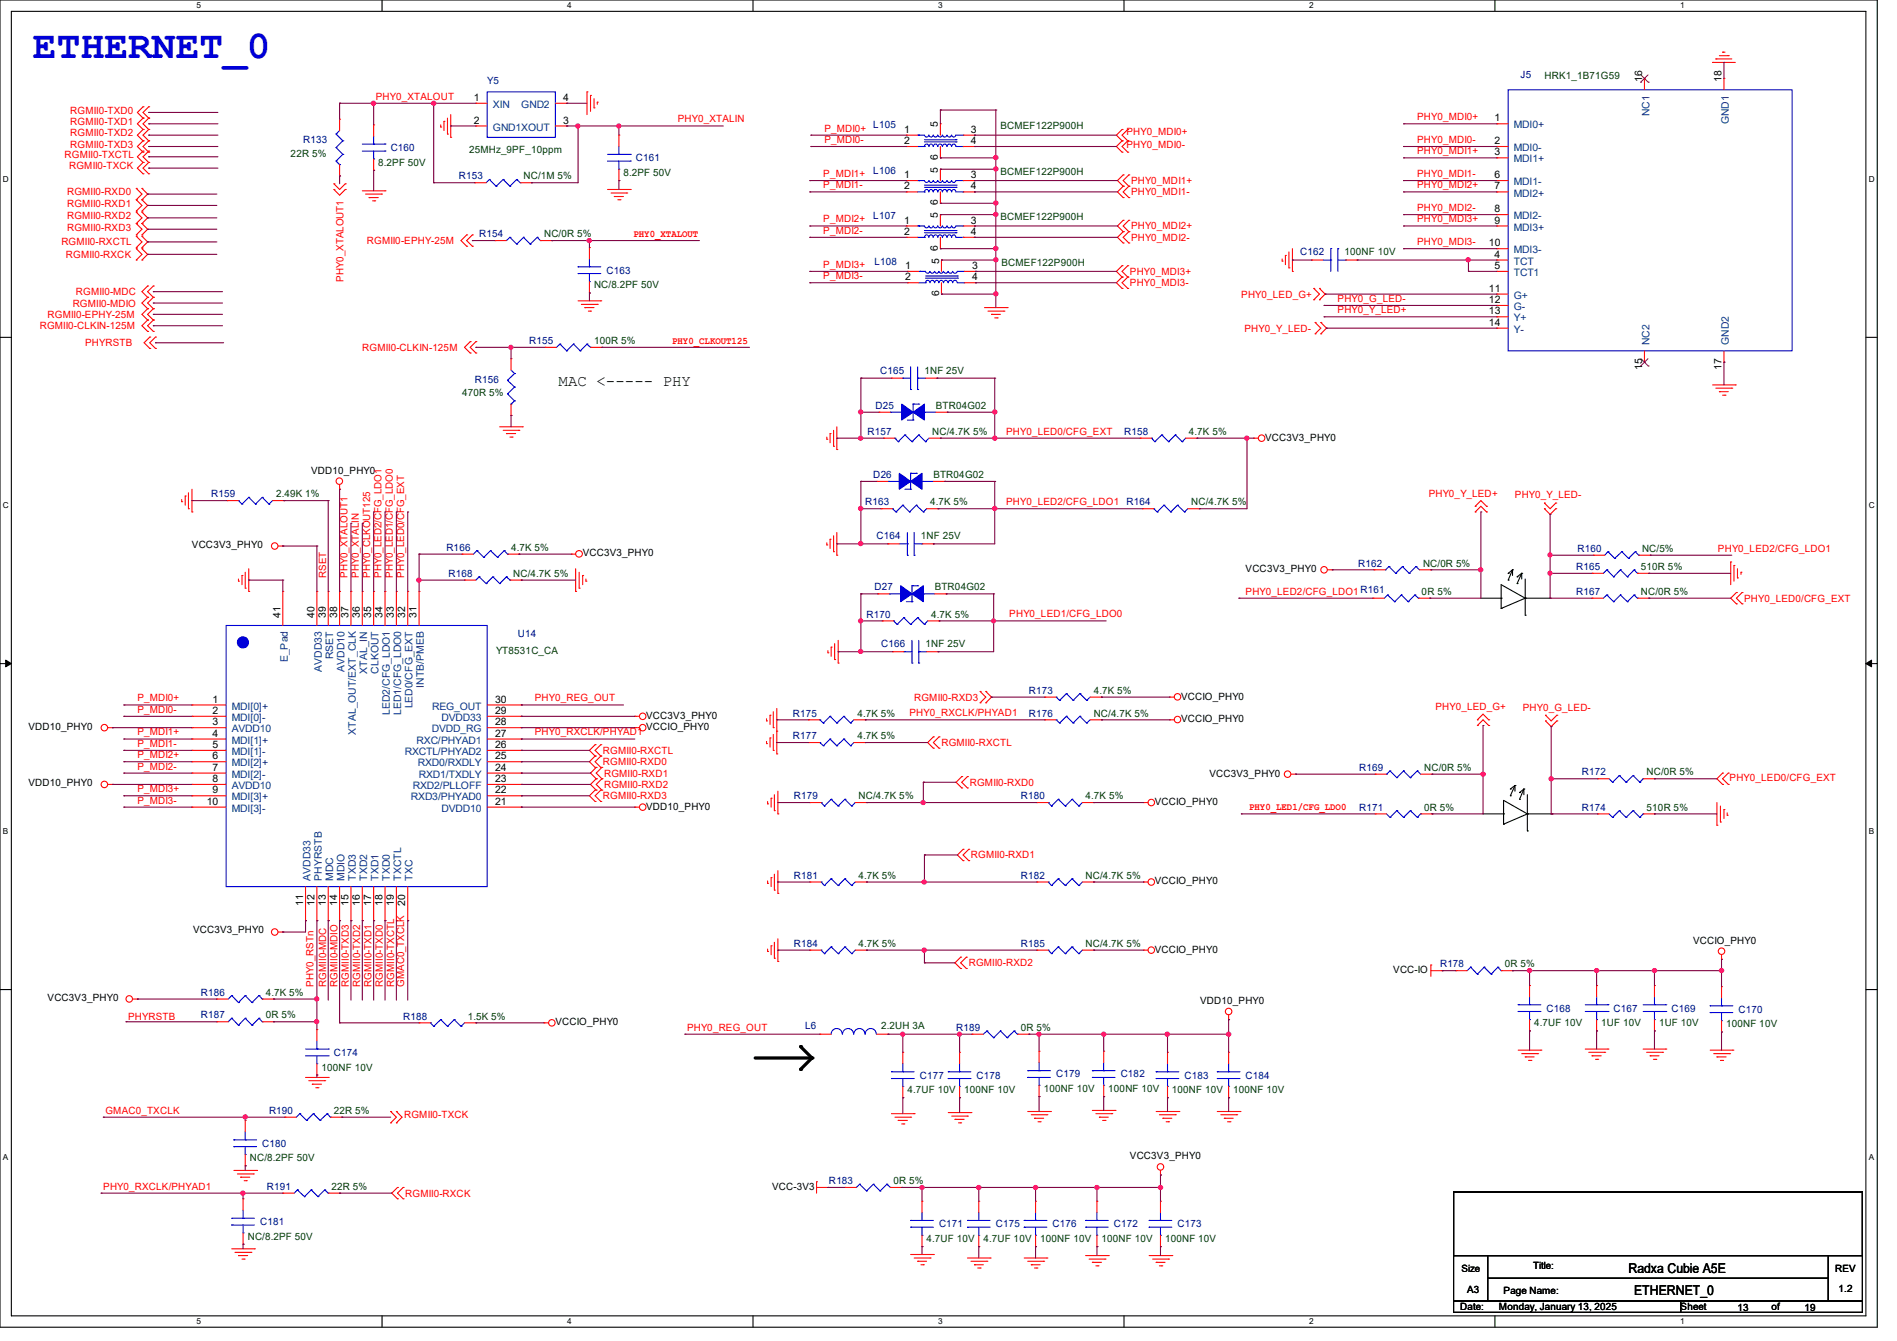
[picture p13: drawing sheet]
<svg xmlns="http://www.w3.org/2000/svg" width="297mm" height="210mm" viewBox="0 0 297 210" stroke-linecap="round" stroke-linejoin="round" font-family="sans-serif">
<defs><g id="words">
<text font-size="6.2" fill="#00f" x="5.2" y="9.1">ETHERNET_0</text>
<text font-size="2.5" x="87.5" y="60.5">MAC &lt;----- PHY</text>
<g font-size="2.1">
<text x="255" y="199.3">Radxa Cubie A5E</text>
<text x="255.9" y="202.9">ETHERNET_0</text>
</g>
<g font-size="1.6" fill="#f00">
<text x="11" y="17.8">RGMII0-TXD0</text>
<text x="58.8" y="15.6">PHY0_XTALOUT</text>
<text x="11" y="19.6">RGMII0-TXD1</text>
<text x="11" y="23.1">RGMII0-TXD3</text>
<text x="11" y="21.3">RGMII0-TXD2</text>
<text x="106.1" y="19.2">PHY0_XTALIN</text>
<text x="129.1" y="22.4">P_MDI0-</text>
<text x="129.1" y="20.6">P_MDI0+</text>
<text x="176.4" y="23.1">PHY0_MDI0-</text>
<text x="176.4" y="21.2">PHY0_MDI0+</text>
<text x="221.9" y="22.4">PHY0_MDI0-</text>
<text x="221.9" y="18.8">PHY0_MDI0+</text>
<text x="10.1" y="24.7">RGMII0-TXCTL</text>
<text x="10.8" y="26.5">RGMII0-TXCK</text>
<text x="128.9" y="27.7">P_MDI1+</text>
<text x="128.9" y="29.5">P_MDI1-</text>
<text x="177.1" y="28.8">PHY0_MDI1+</text>
<text x="221.9" y="29.5">PHY0_MDI2+</text>
<text x="221.9" y="24.2">PHY0_MDI1+</text>
<text x="221.9" y="27.7">PHY0_MDI1-</text>
<text x="10.5" y="32.4">RGMII0-RXD1</text>
<text x="10.5" y="30.6">RGMII0-RXD0</text>
<text x="10.5" y="34.3">RGMII0-RXD2</text>
<text x="128.9" y="34.8">P_MDI2+</text>
<text x="177.1" y="30.6">PHY0_MDI1-</text>
<text x="177.1" y="35.9">PHY0_MDI2+</text>
<text x="221.9" y="33.1">PHY0_MDI2-</text>
<text x="221.9" y="34.8">PHY0_MDI3+</text>
<text x="9.6" y="38.4">RGMII0-RXCTL</text>
<text x="10.3" y="40.4">RGMII0-RXCK</text>
<text x="10.5" y="36.1">RGMII0-RXD3</text>
<text x="57.4" y="38.2">RGMII0-EPHY-25M</text>
<text x="99.2" y="37.1">PHY0_XTALOUT</text>
<text x="128.9" y="42">P_MDI3+</text>
<text x="128.9" y="36.6">P_MDI2-</text>
<text x="177.1" y="37.7">PHY0_MDI2-</text>
<text x="221.9" y="38.4">PHY0_MDI3-</text>
<text x="11.9" y="46.2">RGMII0-MDC</text>
<text x="53.8" y="44.1" transform="rotate(-90 53.8 44.1)">PHY0_XTALOUT1</text>
<text x="128.9" y="43.7">P_MDI3-</text>
<text x="176.9" y="44.8">PHY0_MDI3-</text>
<text x="176.9" y="43.1">PHY0_MDI3+</text>
<text x="194.4" y="46.6">PHY0_LED_G+</text>
<text x="209.4" y="47.3">PHY0_G_LED-</text>
<text x="6.2" y="51.6">RGMII0-CLKIN-125M</text>
<text x="7.5" y="49.8">RGMII0-EPHY-25M</text>
<text x="11.4" y="48">RGMII0-MDIO</text>
<text x="105.2" y="53.8">PHY0_CLKOUT125</text>
<text x="194.9" y="51.9">PHY0_Y_LED-</text>
<text x="209.4" y="49.1">PHY0_Y_LED+</text>
<text x="13.3" y="54.2">PHYRSTB</text>
<text x="56.7" y="54.9">RGMII0-CLKIN-125M</text>
<text x="157.5" y="68.1">PHY0_LED0/CFG_EXT</text>
<text x="223.7" y="77.9">PHY0_Y_LED+</text>
<text x="157.5" y="79.1">PHY0_LED2/CFG_LDO1</text>
<text x="237.2" y="78.1">PHY0_Y_LED-</text>
<text x="269" y="86.4">PHY0_LED2/CFG_LDO1</text>
<text x="51.1" y="90.5" transform="rotate(-90 51.1 90.5)">RSET</text>
<text x="54.4" y="90.5" transform="rotate(-90 54.4 90.5)">PHY0_XTALOUT1</text>
<text x="56.2" y="90.5" transform="rotate(-90 56.2 90.5)">PHY0_XTALIN</text>
<text x="58" y="90.5" transform="rotate(-90 58 90.5)">PHY0_CLKOUT125</text>
<text x="59.7" y="90.5" transform="rotate(-90 59.7 90.5)">PHY0_LED2/CFG_LDO1</text>
<text x="61.5" y="90.5" transform="rotate(-90 61.5 90.5)">PHY0_LED1/CFG_LDO0</text>
<text x="63.3" y="90.5" transform="rotate(-90 63.3 90.5)">PHY0_LED0/CFG_EXT</text>
<text x="195" y="93.1">PHY0_LED2/CFG_LDO1 R161</text>
<text x="273.1" y="94.2">PHY0_LED0/CFG_EXT</text>
<text x="158" y="96.7">PHY0_LED1/CFG_LDO0</text>
<text x="21.5" y="111.6">P_MDI0-</text>
<text x="21.5" y="109.9">P_MDI0+</text>
<text x="83.7" y="109.9">PHY0_REG_OUT</text>
<text x="142.4" y="112.2">PHY0_RXCLK/PHYAD1</text>
<text x="143.1" y="109.7">RGMII0-RXD3</text>
<text x="224.7" y="111.1">PHY0_LED_G+</text>
<text x="238.4" y="111.3">PHY0_G_LED-</text>
<text x="21.5" y="118.7">P_MDI2+</text>
<text x="21.5" y="117">P_MDI1-</text>
<text x="21.5" y="115.2">P_MDI1+</text>
<text x="83.7" y="115.2">PHY0_RXCLK/PHYAD1</text>
<text x="94.4" y="119.8">RGMII0-RXD0</text>
<text x="94.4" y="118.1">RGMII0-RXCTL</text>
<text x="147.4" y="116.8">RGMII0-RXCTL</text>
<text x="21.5" y="125.9">P_MDI3-</text>
<text x="21.5" y="124.1">P_MDI3+</text>
<text x="21.5" y="120.5">P_MDI2-</text>
<text x="94.4" y="125.2">RGMII0-RXD3</text>
<text x="94.6" y="123.4">RGMII0-RXD2</text>
<text x="94.6" y="121.6">RGMII0-RXD1</text>
<text x="151.8" y="123.1">RGMII0-RXD0</text>
<text x="270.8" y="122.3">PHY0_LED0/CFG_EXT</text>
<text x="195.6" y="126.9">PHY0_LED1/CFG_LDO0</text>
<text x="152" y="134.4">RGMII0-RXD1</text>
<text x="49.1" y="154.5" transform="rotate(-90 49.1 154.5)">PHY0_RSTn</text>
<text x="51.1" y="154.5" transform="rotate(-90 51.1 154.5)">RGMII0-MDC</text>
<text x="52.8" y="154.5" transform="rotate(-90 52.8 154.5)">RGMII0-MDIO</text>
<text x="54.6" y="154.5" transform="rotate(-90 54.6 154.5)">RGMII0-TXD3</text>
<text x="56.4" y="154.5" transform="rotate(-90 56.4 154.5)">RGMII0-TXD2</text>
<text x="58.2" y="154.5" transform="rotate(-90 58.2 154.5)">RGMII0-TXD1</text>
<text x="59.9" y="154.5" transform="rotate(-90 59.9 154.5)">RGMII0-TXD0</text>
<text x="61.7" y="154.5" transform="rotate(-90 61.7 154.5)">RGMII0-TXCTL</text>
<text x="63.3" y="154.5" transform="rotate(-90 63.3 154.5)">GMAC0_TXCLK</text>
<text x="151.7" y="151.3">RGMII0-RXD2</text>
<text x="20.1" y="159.7">PHYRSTB</text>
<text x="107.6" y="161.4">PHY0_REG_OUT</text>
<text x="16.5" y="174.4">GMAC0_TXCLK</text>
<text x="63.3" y="175.1">RGMII0-TXCK</text>
<text x="16.2" y="186.3">PHY0_RXCLK/PHYAD1</text>
<text x="63.5" y="187.4">RGMII0-RXCK</text>
</g>
<g font-size="1.6">
<text x="74.2" y="15.8">1</text>
<text x="88.2" y="15.8">4</text>
<text x="257.1" y="12.8" transform="rotate(-90 257.1 12.8)">16</text>
<text x="269.5" y="12.8" transform="rotate(-90 269.5 12.8)">18</text>
<text x="74.2" y="19.3">2</text>
<text x="88.2" y="19.3">3</text>
<text x="141.6" y="22.6">2</text>
<text x="141.6" y="20.8">1</text>
<text x="146.9" y="19.9" transform="rotate(-90 146.9 19.9)">5</text>
<text x="152" y="22.6">4</text>
<text x="152" y="20.8">3</text>
<text x="234" y="22.6">2</text>
<text x="234" y="19">1</text>
<text x="141.6" y="29.7">2</text>
<text x="141.6" y="27.9">1</text>
<text x="146.9" y="27.1" transform="rotate(-90 146.9 27.1)">5</text>
<text x="146.9" y="25.1" transform="rotate(-90 146.9 25.1)">6</text>
<text x="152" y="29.7">4</text>
<text x="152" y="27.9">3</text>
<text x="234" y="29.7">7</text>
<text x="234" y="24.3">3</text>
<text x="234" y="27.9">6</text>
<text x="141.6" y="35">1</text>
<text x="146.9" y="34.2" transform="rotate(-90 146.9 34.2)">5</text>
<text x="146.9" y="32.2" transform="rotate(-90 146.9 32.2)">6</text>
<text x="152" y="35">3</text>
<text x="234" y="35">9</text>
<text x="234" y="33.2">8</text>
<text x="141.6" y="36.8">2</text>
<text x="146.9" y="39.3" transform="rotate(-90 146.9 39.3)">6</text>
<text x="147" y="41.3" transform="rotate(-90 147 41.3)">5</text>
<text x="152" y="36.8">4</text>
<text x="233.1" y="38.6">10</text>
<text x="234" y="40.3">4</text>
<text x="141.7" y="43.9">2</text>
<text x="141.7" y="42.1">1</text>
<text x="147" y="46.4" transform="rotate(-90 147 46.4)">6</text>
<text x="152.2" y="43.9">4</text>
<text x="152.2" y="42.1">3</text>
<text x="233.1" y="45.7">11</text>
<text x="233.1" y="47.5">12</text>
<text x="234" y="42.1">5</text>
<text x="233.1" y="51">14</text>
<text x="233.1" y="49.2">13</text>
<text x="257.1" y="58" transform="rotate(-90 257.1 58)">15</text>
<text x="269.5" y="58" transform="rotate(-90 269.5 58)">17</text>
<text x="198.1" y="69">VCC3V3_PHY0</text>
<text x="48.7" y="74.2">VDD10_PHY0</text>
<text x="30.1" y="85.9">VCC3V3_PHY0</text>
<text x="91.2" y="87.1">VCC3V3_PHY0</text>
<text x="195" y="89.6">VCC3V3_PHY0</text>
<text x="43.9" y="96.7" transform="rotate(-90 43.9 96.7)">41</text>
<text x="49.2" y="96.7" transform="rotate(-90 49.2 96.7)">40</text>
<text x="51" y="96.7" transform="rotate(-90 51 96.7)">39</text>
<text x="52.8" y="96.7" transform="rotate(-90 52.8 96.7)">38</text>
<text x="54.6" y="96.7" transform="rotate(-90 54.6 96.7)">37</text>
<text x="56.3" y="96.7" transform="rotate(-90 56.3 96.7)">36</text>
<text x="58.1" y="96.7" transform="rotate(-90 58.1 96.7)">35</text>
<text x="59.9" y="96.7" transform="rotate(-90 59.9 96.7)">34</text>
<text x="61.7" y="96.7" transform="rotate(-90 61.7 96.7)">33</text>
<text x="63.5" y="96.7" transform="rotate(-90 63.5 96.7)">32</text>
<text x="65.2" y="96.7" transform="rotate(-90 65.2 96.7)">31</text>
<text x="33.3" y="110">1</text>
<text x="33.3" y="111.8">2</text>
<text x="33.3" y="113.6">3</text>
<text x="77.5" y="113.6">28</text>
<text x="77.5" y="111.8">29</text>
<text x="77.5" y="110">30</text>
<text x="101.2" y="112.6">VCC3V3_PHY0</text>
<text x="184.9" y="109.6">VCCIO_PHY0</text>
<text x="184.9" y="113.1">VCCIO_PHY0</text>
<text x="4.4" y="114.3">VDD10_PHY0</text>
<text x="33.3" y="115.4">4</text>
<text x="33.3" y="117.1">5</text>
<text x="33.3" y="118.9">6</text>
<text x="77.5" y="118.9">25</text>
<text x="77.5" y="117.1">26</text>
<text x="77.5" y="115.4">27</text>
<text x="101.2" y="114.3">VCCIO_PHY0</text>
<text x="4.4" y="123.1">VDD10_PHY0</text>
<text x="33.3" y="120.7">7</text>
<text x="33.3" y="122.5">8</text>
<text x="33.3" y="124.3">9</text>
<text x="77.5" y="124.3">22</text>
<text x="77.5" y="122.5">23</text>
<text x="77.5" y="120.7">24</text>
<text x="189.4" y="121.6">VCC3V3_PHY0</text>
<text x="32.4" y="126">10</text>
<text x="77.5" y="126">21</text>
<text x="101.2" y="126.8">VDD10_PHY0</text>
<text x="180.8" y="126.1">VCCIO_PHY0</text>
<text x="47.5" y="141.9" transform="rotate(-90 47.5 141.9)">11</text>
<text x="49.2" y="141.9" transform="rotate(-90 49.2 141.9)">12</text>
<text x="51" y="141.9" transform="rotate(-90 51 141.9)">13</text>
<text x="52.8" y="141.9" transform="rotate(-90 52.8 141.9)">14</text>
<text x="54.6" y="141.9" transform="rotate(-90 54.6 141.9)">15</text>
<text x="56.3" y="141.9" transform="rotate(-90 56.3 141.9)">16</text>
<text x="58.1" y="141.9" transform="rotate(-90 58.1 141.9)">17</text>
<text x="59.9" y="141.9" transform="rotate(-90 59.9 141.9)">18</text>
<text x="61.7" y="141.9" transform="rotate(-90 61.7 141.9)">19</text>
<text x="63.5" y="141.9" transform="rotate(-90 63.5 141.9)">20</text>
<text x="180.8" y="138.5">VCCIO_PHY0</text>
<text x="30.2" y="146.2">VCC3V3_PHY0</text>
<text x="180.8" y="149.2">VCCIO_PHY0</text>
<text x="265.1" y="147.8">VCCIO_PHY0</text>
<text x="218.1" y="152.4">VCC-IO</text>
<text x="7.5" y="156.8">VCC3V3_PHY0</text>
<text x="87" y="160.6">VCCIO_PHY0</text>
<text x="187.9" y="157.2">VDD10_PHY0</text>
<text x="176.9" y="181.6">VCC3V3_PHY0</text>
<text x="120.9" y="186.3">VCC-3V3</text>
<text x="228.8" y="199.1">Size</text>
<text x="229.7" y="202.5">A3</text>
<text x="235.4" y="202.7">Page Name:</text>
<text x="240" y="198.8">Title:</text>
<text x="287.3" y="199.1">REV</text>
<text x="287.9" y="202.3">1.2</text>
<text x="228.6" y="205.2">Date:</text>
<text x="234.7" y="205.2">Monday, January 13, 2025</text>
<text x="263.1" y="205.2">Sheet</text>
<text x="272" y="205.4">13</text>
<text x="277.4" y="205.2">of</text>
<text x="282.5" y="205.4">19</text>
</g>
<g font-size="1.6" fill="#00007f">
<text x="76.3" y="13.2">Y5</text>
<text x="238.1" y="12.3">J5</text>
<text x="47.5" y="22.4">R133</text>
<text x="61.2" y="23.7">C160</text>
<text x="136.7" y="20.1">L105</text>
<text x="71.8" y="28.1">R153</text>
<text x="99.6" y="25.3">C161</text>
<text x="136.7" y="27.2">L106</text>
<text x="136.7" y="34.3">L107</text>
<text x="75" y="37.2">R154</text>
<text x="136.9" y="41.4">L108</text>
<text x="203.6" y="40">C162</text>
<text x="95" y="42.9">C163</text>
<text x="82.8" y="53.9">R155</text>
<text x="74.3" y="59.9">R156</text>
<text x="137.8" y="58.5">C165</text>
<text x="137.1" y="64">D25</text>
<text x="135.8" y="68.1">R157</text>
<text x="176" y="68.1">R158</text>
<text x="33.1" y="77.9">R159</text>
<text x="136.7" y="74.9">D26</text>
<text x="135.5" y="79.1">R163</text>
<text x="176.4" y="79.1">R164</text>
<text x="69.9" y="86.2">R166</text>
<text x="137.2" y="84.5">C164</text>
<text x="212.6" y="88.7">R162</text>
<text x="246.8" y="89.3">R165</text>
<text x="247" y="86.4">R160</text>
<text x="70.2" y="90.3">R168</text>
<text x="136.9" y="92.5">D27</text>
<text x="246.8" y="93.2">R167</text>
<text x="81.1" y="99.8">U14</text>
<text x="135.7" y="96.7">R170</text>
<text x="138" y="101.3">C166</text>
<text x="124.1" y="112.2">R175</text>
<text x="161.1" y="108.7">R173</text>
<text x="161.1" y="112.2">R176</text>
<text x="124.1" y="115.8">R177</text>
<text x="124.3" y="125.2">R179</text>
<text x="159.8" y="125.2">R180</text>
<text x="212.8" y="120.7">R169</text>
<text x="247.7" y="121.5">R172</text>
<text x="212.8" y="127">R171</text>
<text x="247.7" y="127">R174</text>
<text x="124.3" y="137.6">R181</text>
<text x="159.8" y="137.6">R182</text>
<text x="124.3" y="148.3">R184</text>
<text x="159.8" y="148.3">R185</text>
<text x="31.5" y="156">R186</text>
<text x="225.5" y="151.5">R178</text>
<text x="31.5" y="159.5">R187</text>
<text x="63.1" y="159.7">R188</text>
<text x="126.1" y="161.1">L6</text>
<text x="149.7" y="161.5">R189</text>
<text x="242.1" y="158.5">C168</text>
<text x="252.6" y="158.5">C167</text>
<text x="261.7" y="158.5">C169</text>
<text x="272.2" y="158.6">C170</text>
<text x="52.3" y="165.3">C174</text>
<text x="144" y="168.9">C177</text>
<text x="152.9" y="168.9">C178</text>
<text x="165.4" y="168.7">C179</text>
<text x="175.5" y="168.7">C182</text>
<text x="185.5" y="168.9">C183</text>
<text x="195" y="168.9">C184</text>
<text x="41.1" y="179.6">C180</text>
<text x="42.1" y="174.5">R190</text>
<text x="129.8" y="185.5">R183</text>
<text x="40.7" y="191.8">C181</text>
<text x="41.8" y="186.3">R191</text>
<text x="147" y="192.2">C171</text>
<text x="155.9" y="192.2">C175</text>
<text x="164.8" y="192.2">C176</text>
<text x="174.4" y="192.2">C172</text>
<text x="184.4" y="192.2">C173</text>
</g>
<g font-size="1.6" fill="#003f7f">
<text x="77.2" y="16.9">XIN</text>
<text x="81.6" y="16.9">GND2</text>
<text x="77.2" y="20.4">GND1XOUT</text>
<text x="237" y="23.7">MDI0-</text>
<text x="237" y="20.1">MDI0+</text>
<text x="258.2" y="18.2" transform="rotate(-90 258.2 18.2)">NC1</text>
<text x="270.7" y="19.5" transform="rotate(-90 270.7 19.5)">GND1</text>
<text x="237" y="25.4">MDI1+</text>
<text x="237" y="29">MDI1-</text>
<text x="237" y="30.8">MDI2+</text>
<text x="237" y="34.3">MDI2-</text>
<text x="237" y="41.4">TCT</text>
<text x="237" y="39.7">MDI3-</text>
<text x="237" y="36.1">MDI3+</text>
<text x="237" y="46.8">G+</text>
<text x="237" y="43.2">TCT1</text>
<text x="237" y="48.6">G-</text>
<text x="237" y="52.1">Y-</text>
<text x="237" y="50.3">Y+</text>
<text x="258.2" y="54.1" transform="rotate(-90 258.2 54.1)">NC2</text>
<text x="270.7" y="54.1" transform="rotate(-90 270.7 54.1)">GND2</text>
<text x="45" y="103.7" transform="rotate(-90 45 103.7)">E_Pad</text>
<text x="50.4" y="105.2" transform="rotate(-90 50.4 105.2)">AVDD33</text>
<text x="52.2" y="103.2" transform="rotate(-90 52.2 103.2)">RSET</text>
<text x="53.9" y="105.2" transform="rotate(-90 53.9 105.2)">AVDD10</text>
<text x="57.5" y="105.5" transform="rotate(-90 57.5 105.5)">XTAL_IN</text>
<text x="59.3" y="105.5" transform="rotate(-90 59.3 105.5)">CLKOUT</text>
<text x="66.4" y="107.7" transform="rotate(-90 66.4 107.7)">INTB/PMEB</text>
<text x="36.3" y="111.1">MDI[0]+</text>
<text x="36.3" y="112.9">MDI[0]-</text>
<text x="61" y="112" transform="rotate(-90 61 112)">LED2/CFG_LDO1</text>
<text x="62.8" y="112" transform="rotate(-90 62.8 112)">LED1/CFG_LDO0</text>
<text x="64.6" y="111" transform="rotate(-90 64.6 111)">LED0/CFG_EXT</text>
<text x="67.6" y="111.1">REG_OUT</text>
<text x="69.1" y="112.9">DVDD33</text>
<text x="36.3" y="114.7">AVDD10</text>
<text x="36.3" y="116.5">MDI[1]+</text>
<text x="36.3" y="118.2">MDI[1]-</text>
<text x="55.7" y="115.1" transform="rotate(-90 55.7 115.1)">XTAL_OUT/EXT_CLK</text>
<text x="63.4" y="118.2">RXCTL/PHYAD2</text>
<text x="65.2" y="116.5">RXC/PHYAD1</text>
<text x="67.6" y="114.7">DVDD_RG</text>
<text x="36.3" y="120">MDI[2]+</text>
<text x="36.3" y="121.8">MDI[2]-</text>
<text x="36.3" y="123.6">AVDD10</text>
<text x="36.3" y="125.4">MDI[3]+</text>
<text x="64.3" y="125.4">RXD3/PHYAD0</text>
<text x="64.6" y="123.6">RXD2/PLLOFF</text>
<text x="65.4" y="120">RXD0/RXDLY</text>
<text x="65.6" y="121.8">RXD1/TXDLY</text>
<text x="36.3" y="127.1">MDI[3]-</text>
<text x="69.1" y="127.1">DVDD10</text>
<text x="48.6" y="138" transform="rotate(-90 48.6 138)">AVDD33</text>
<text x="50.4" y="138" transform="rotate(-90 50.4 138)">PHYRSTB</text>
<text x="52.2" y="138" transform="rotate(-90 52.2 138)">MDC</text>
<text x="53.9" y="138" transform="rotate(-90 53.9 138)">MDIO</text>
<text x="55.7" y="138" transform="rotate(-90 55.7 138)">TXD3</text>
<text x="57.5" y="138" transform="rotate(-90 57.5 138)">TXD2</text>
<text x="59.3" y="138" transform="rotate(-90 59.3 138)">TXD1</text>
<text x="61" y="138" transform="rotate(-90 61 138)">TXD0</text>
<text x="62.8" y="138" transform="rotate(-90 62.8 138)">TXCTL</text>
<text x="64.6" y="138" transform="rotate(-90 64.6 138)">TXC</text>
</g>
<g font-size="1.6" fill="#003f00">
<text x="241.8" y="12.4">HRK1_1B71G59</text>
<text x="156.6" y="20.3">BCMEF122P900H</text>
<text x="45.5" y="24.6">22R 5%</text>
<text x="59.2" y="26">8.2PF 50V</text>
<text x="73.4" y="24">25MHz_9PF_10ppm</text>
<text x="82" y="28.1">NC/1M 5%</text>
<text x="97.6" y="27.6">8.2PF 50V</text>
<text x="156.6" y="27.4">BCMEF122P900H</text>
<text x="156.6" y="34.5">BCMEF122P900H</text>
<text x="85.2" y="37.2">NC/0R 5%</text>
<text x="156.8" y="41.6">BCMEF122P900H</text>
<text x="210.5" y="40">100NF 10V</text>
<text x="93" y="45.2">NC/8.2PF 50V</text>
<text x="93" y="53.9">100R 5%</text>
<text x="144.7" y="58.5">1NF 25V</text>
<text x="72.3" y="62.1">470R 5%</text>
<text x="146.5" y="64">BTR04G02</text>
<text x="146" y="68.1">NC/4.7K 5%</text>
<text x="186.1" y="68.1">4.7K 5%</text>
<text x="43.2" y="77.9">2.49K 1%</text>
<text x="146.1" y="74.9">BTR04G02</text>
<text x="145.6" y="79.1">4.7K 5%</text>
<text x="186.5" y="79.1">NC/4.7K 5%</text>
<text x="80" y="86.2">4.7K 5%</text>
<text x="144.2" y="84.5">1NF 25V</text>
<text x="222.8" y="88.7">NC/0R 5%</text>
<text x="256.9" y="89.3">510R 5%</text>
<text x="257.1" y="86.4">NC/5%</text>
<text x="80.3" y="90.3">NC/4.7K 5%</text>
<text x="146.3" y="92.5">BTR04G02</text>
<text x="222.6" y="93.2">0R 5%</text>
<text x="256.9" y="93.2">NC/0R 5%</text>
<text x="144.9" y="101.3">1NF 25V</text>
<text x="145.8" y="96.7">4.7K 5%</text>
<text x="77.7" y="102.4">YT8531C_CA</text>
<text x="134.2" y="112.2">4.7K 5%</text>
<text x="171.2" y="108.7">4.7K 5%</text>
<text x="171.2" y="112.2">NC/4.7K 5%</text>
<text x="134.2" y="115.8">4.7K 5%</text>
<text x="134.4" y="125.2">NC/4.7K 5%</text>
<text x="170" y="125.2">4.7K 5%</text>
<text x="223" y="120.7">NC/0R 5%</text>
<text x="257.8" y="121.5">NC/0R 5%</text>
<text x="223" y="127">0R 5%</text>
<text x="257.8" y="127">510R 5%</text>
<text x="134.4" y="137.6">4.7K 5%</text>
<text x="170" y="137.6">NC/4.7K 5%</text>
<text x="134.4" y="148.3">4.7K 5%</text>
<text x="170" y="148.3">NC/4.7K 5%</text>
<text x="41.6" y="156">4.7K 5%</text>
<text x="235.6" y="151.5">0R 5%</text>
<text x="41.6" y="159.5">0R 5%</text>
<text x="73.2" y="159.7">1.5K 5%</text>
<text x="138" y="161.1">2.2UH 3A</text>
<text x="159.8" y="161.5">0R 5%</text>
<text x="240.2" y="160.7">4.7UF 10V</text>
<text x="250.7" y="160.7">1UF 10V</text>
<text x="259.8" y="160.7">1UF 10V</text>
<text x="270.3" y="160.9">100NF 10V</text>
<text x="50.3" y="167.7">100NF 10V</text>
<text x="142.1" y="171.2">4.7UF 10V</text>
<text x="151" y="171.2">100NF 10V</text>
<text x="163.4" y="171.1">100NF 10V</text>
<text x="173.5" y="171.1">100NF 10V</text>
<text x="183.5" y="171.2">100NF 10V</text>
<text x="193.1" y="171.2">100NF 10V</text>
<text x="52.3" y="174.5">22R 5%</text>
<text x="39.1" y="181.9">NC/8.2PF 50V</text>
<text x="139.9" y="185.5">0R 5%</text>
<text x="51.9" y="186.3">22R 5%</text>
<text x="38.8" y="194.2">NC/8.2PF 50V</text>
<text x="145.1" y="194.5">4.7UF 10V</text>
<text x="154" y="194.5">4.7UF 10V</text>
<text x="162.9" y="194.5">100NF 10V</text>
<text x="172.5" y="194.5">100NF 10V</text>
<text x="182.4" y="194.5">100NF 10V</text>
</g>
<g font-size="1.3">
<text x="30.8" y="1.3">5</text>
<text x="88.8" y="1.3">4</text>
<text x="146.9" y="1.3">3</text>
<text x="205" y="1.3">2</text>
<text x="263.1" y="1.3">1</text>
<text x=".5" y="28.4">D</text>
<text x="292.6" y="28.4">D</text>
<text x=".5" y="79.5">C</text>
<text x="292.6" y="79.5">C</text>
<text x=".5" y="130.6">B</text>
<text x="292.6" y="130.6">B</text>
<text x=".5" y="181.7">A</text>
<text x="292.6" y="181.7">A</text>
<text x="30.8" y="207.4">5</text>
<text x="88.8" y="207.4">4</text>
<text x="146.9" y="207.4">3</text>
<text x="205" y="207.4">2</text>
<text x="263.1" y="207.4">1</text>
</g>
</g></defs>
<path d="M0 0h293.9v207.9h-293.9zM1.8 1.8h290.3v204.3h-290.3z" fill="none" stroke="#000" stroke-width=".17"/>
<g fill="#fff">
<path d="M30.8 .2h.7v1.4h-.7z"/>
<path d="M30.8 206.2h.7v1.4h-.7z"/>
</g>
<path d="M59.8 0v1.8M59.8 206.1v1.8" fill="none" stroke="#000" stroke-width=".17"/>
<g fill="#fff">
<path d="M88.8 .2h.7v1.4h-.7z"/>
<path d="M88.8 206.2h.7v1.4h-.7z"/>
</g>
<path d="M117.9 0v1.8M117.9 206.1v1.8" fill="none" stroke="#000" stroke-width=".17"/>
<g fill="#fff">
<path d="M146.9 .2h.7v1.4h-.7z"/>
<path d="M146.9 206.2h.7v1.4h-.7z"/>
</g>
<path d="M176 0v1.8M176 206.1v1.8" fill="none" stroke="#000" stroke-width=".17"/>
<g fill="#fff">
<path d="M205 .2h.7v1.4h-.7z"/>
<path d="M205 206.2h.7v1.4h-.7z"/>
</g>
<path d="M234.1 0v1.8M234.1 206.1v1.8" fill="none" stroke="#000" stroke-width=".17"/>
<g fill="#fff">
<path d="M263.1 .2h.6v1.4h-.6z"/>
<path d="M263.1 206.2h.6v1.4h-.6z"/>
<path d="M.5 27.3h.9v1.4h-.9z"/>
<path d="M292.6 27.3h.9v1.4h-.9z"/>
<path d="M.5 78.4h.9v1.4h-.9z"/>
<path d="M292.6 78.4h.9v1.4h-.9z"/>
</g>
<path d="M0 52.8h1.8M292.1 52.8h1.8" fill="none" stroke="#000" stroke-width=".17"/>
<g fill="#fff">
<path d="M.5 129.5h.8v1.4h-.8z"/>
<path d="M292.6 129.5h.8v1.4h-.8z"/>
</g>
<path d="M0 103.9h1.8M292.1 103.9h1.8" fill="none" stroke="#000" stroke-width=".17"/>
<path d="M.9 103.4l.9 .5-.9 .5zM292.1 103.9l.9-.5v1z" fill="#000" stroke="#000" stroke-width=".16"/>
<g fill="#fff">
<path d="M.5 180.5h.8v1.4h-.8z"/>
<path d="M292.6 180.5h.8v1.4h-.8z"/>
</g>
<g fill="none" stroke="#000" stroke-width=".17">
<path d="M231.9 93.7h3.1M235 95.3h.1M235 93.7h.1M236.1 89.8h.1M236.1 90.8h.1M236.8 89.2h.1M236.8 89.2l-.7 .6M236.8 89.2v.9M236.8 89.2l-.7 1.6M237.5 90.3h.1M237.5 91.4h.1M238.3 89.8h.1"/>
<path d="M238.3 89.8l-.8 .5M238.3 89.8v.9M238.3 89.8l-.8 1.6M238.8 93.7h.1M238.8 96.4h.1M238.8 93.7l-3.8-2.1v3.7M238.8 93.7l-3.8 1.6M238.8 90.7v5.7M238.8 93.7h3.9M242.7 93.7h.1M232.2 127.5h3.2M235.4 129.1h.1"/>
<path d="M235.4 127.5h.1M236.5 123.6h.1M236.5 124.6h.1M237.2 123h.1M237.2 123l-.7 .6M237.2 123v.9M237.2 123l-.7 1.6M237.9 124.1h.1M237.9 125.2h.1M238.6 123.6h.1M238.6 123.6l-.7 .5M238.6 123.6v.9"/>
<path d="M238.6 123.6l-.7 1.6M239.1 127.5h.1M239.1 130.1h.1M239.1 127.5l-3.7-2.2v3.8M239.1 127.5l-3.7 1.6M239.1 124.5v5.6M239.1 127.5h3.9M243 127.5h.1M0 155h1.8M292.1 155h1.8M227.6 186.7h64v9.9h-64zM227.6 196.6h5.3v7.2h-5.3z"/>
<path d="M232.9 196.6h53.4v3.6h-53.4zM286.3 196.6h5.3v7.2h-5.3zM227.6 203.8h35.5v1.7h-35.5zM232.9 200.2h53.4v3.6h-53.4zM263.1 203.8h28.5v1.7h-28.5z"/>
</g>
<path d="M118.2 165.7h8.9M125.3 163.9l1.8 1.8M127.1 165.7l-1.8 1.8" fill="none" stroke="#000" stroke-width=".51"/>
<g fill="#000">
<circle cx="125.3" cy="167.5" r=".25"/>
<circle cx="125.3" cy="163.9" r=".25"/>
<circle cx="127.1" cy="165.7" r=".25"/>
</g>
<g fill="none" stroke="#f00" stroke-width=".17">
<path d="M22.4 18.5h.1M22.4 16.7h.1M22.4 18.5l-.9 .9 .9 .9M22.4 16.7l-.9 .9 .9 .9M23.3 18.5h.1M23.3 16.7h.1M23.3 18.5l-.9 .9 .9 .9M23.3 16.7l-.9 .9 .9 .9M53.2 18.7h.1M53.2 18.7v1.7M58.5 19.6h.1M58.5 19.6v1.7"/>
<path d="M69 19.9h.1M69 19.6v.3M69.5 19h.1M69.5 19v1.4M70.1 18.5v2.5M70.6 17.9v3.6M74.5 16.2h.1M74.5 19.7h.1M74.5 16.2h1.8M74.5 19.7h1.8M87 16.2h1.7M87 19.7h1.7"/>
<path d="M88.7 19.7h.1M88.7 16.2h.1M91.9 14.4h.1M91.9 14.4v3.5M92.5 14.9h.1M92.5 14.9v2.5M93 16.9h.1M93 15.5v1.4M93.5 16h.1M93.5 16v.3M147.2 19.4h.1M147.2 19.4v1.8"/>
<path d="M234.4 19.4h.1M234.4 19.4h1.7M257.5 12.3h.1M257.5 12.3v1.8M268.1 9.8h.1M268.1 9.8h3.6M268.6 9.2h.1M268.6 9.2h2.5M269.2 8.7h1.4M269.7 8.2h.1M269.7 8.2h.4M269.9 12.3h.1"/>
<path d="M269.9 12.3v1.8M270.6 8.7h.1M21.3 31.3h.1M21.3 33.1h.1M21.3 29.5h.1M21.3 38.8h.1M21.3 37h.1M21.3 35h.1M21.3 36.8h.1M21.3 33.2h.1M21.3 38.9h.1M21.3 31.3l.9 .9-.9 .9"/>
<path d="M21.3 29.5l.9 .9-.9 .9M21.3 37l.9 .9-.9 .9M21.3 35l.9 .9-.9 .9M21.3 33.2l.9 .9-.9 .9M21.3 38.9l.9 .9-.9 .9M22.2 33.1h.1M22.2 31.3h.1M22.2 29.5h.1M22.2 37h.1M22.2 38.8h.1M22.2 36.8h.1M22.2 35h.1"/>
<path d="M22.2 33.2h.1M22.2 38.9h.1M22.2 31.3l.9 .9-.9 .9M22.2 29.5l.9 .9-.9 .9M22.2 37l.9 .9-.9 .9M22.2 35l.9 .9-.9 .9M22.2 33.2l.9 .9-.9 .9M22.2 38.9l.9 .9-.9 .9M22.4 20.3h.1M22.4 25.4h.1M22.4 27.2h.1M22.4 23.7h.1"/>
<path d="M22.4 22.1h.1M22.4 23.8h.1M22.4 25.4l-.9 .9 .9 .9M22.4 23.7l-.9 .9 .9 .8M22.4 22.1l-.9 .8 .9 .9M22.4 20.3l-.9 .9 .9 .9M23.3 20.3h.1M23.3 25.4h.1M23.3 27.2h.1M23.3 23.7h.1M23.3 22.1h.1M23.3 23.8h.1"/>
<path d="M23.3 25.4l-.9 .9 .9 .9M23.3 23.7l-.9 .9 .9 .8M23.3 22.1l-.9 .8 .9 .9M23.3 20.3l-.9 .9 .9 .9M52.3 29.7h.1M52.3 28.8h.1M52.3 29.7l.9 .9 .9-.9M52.3 28.8l.9 .9 .9-.9M53.2 27.6h.1M53.2 25.8v1.8M54.1 29.7h.1M54.1 28.8h.1"/>
<path d="M56.7 29.9h3.6M57.2 30.4h2.5M57.8 30.9h.1M57.8 30.9h1.4M58.3 31.5h.4M58.5 26.7h.1M58.5 24.9v1.8M58.7 31.5h.1M59.7 30.4h.1M60.3 29.9h.1M70.1 21h.1M70.6 21.5h.1"/>
<path d="M73.1 38.6h.1M73.1 36.8h.1M73.1 36.8l-.9 .9 .9 .9M74 38.6h.1M74 36.8h.1M74 36.8l-.9 .9 .9 .9M74.3 28.6h.1M74.3 28.6h1.8M77.5 37.7h.1M77.5 37.7h1.8M81.4 28.6h1.8M83.2 28.6h.1"/>
<path d="M84.6 37.7h1.8M86.4 37.7h.1M92.3 38.8h.1M92.3 38.8v1.8M95.1 29.7h3.6M95.7 30.2h2.4M96.2 30.8h.1M96.2 30.8h1.4M96.7 31.3h.4M96.9 21.2h.1M96.9 28.3h.1M96.9 21.2v1.7"/>
<path d="M96.9 26.5v1.8M97.1 31.3h.1M98.1 30.2h.1M98.7 29.7h.1M141.9 22.9h.1M141.9 21.2h.1M141.9 37.2h.1M141.9 35.4h.1M141.9 30.1h.1M141.9 28.3h.1M141.9 22.9h1.8M141.9 21.2h1.8"/>
<path d="M141.9 37.2h1.8M141.9 35.4h1.8M141.9 30.1h1.8M141.9 28.3h1.8M147.2 24.7h.1M147.2 33.6h.1M147.2 38.9h.1M147.2 26.5h.1M147.2 31.8h.1M147.2 22.9v1.8M147.2 26.5v1.8M147.2 30.1v1.7"/>
<path d="M147.2 33.6v1.8M147.2 37.2v1.7M150.8 22.9h1.8M150.8 21.2h1.8M150.8 37.2h1.8M150.8 35.4h1.8M150.8 30.1h1.8M150.8 28.3h1.8M152.6 22.9h.1M152.6 21.2h.1M152.6 37.2h.1M152.6 35.4h.1"/>
<path d="M152.6 30.1h.1M152.6 28.3h.1M175.7 22.1h.1M175.7 23.8h.1M175.7 20.3h.1M175.7 22.1l-.9 .8 .9 .9M175.7 20.3l-.9 .9 .9 .9M175.9 29.2h.1M175.9 30.9h.1M175.9 27.4h.1M175.9 36.3h.1M175.9 38.1h.1"/>
<path d="M175.9 34.5h.1M175.9 29.2l-.9 .9 .9 .8M175.9 27.4l-.9 .9 .9 .9M175.9 36.3l-.9 .9 .9 .9M175.9 34.5l-.9 .9 .9 .9M176.6 23.8h.1M176.6 22.1h.1M176.6 20.3h.1M176.6 22.1l-.9 .8 .9 .9M176.6 20.3l-.9 .9 .9 .9M176.7 30.9h.1M176.7 29.2h.1"/>
<path d="M176.7 27.4h.1M176.7 38.1h.1M176.7 36.3h.1M176.7 34.5h.1M176.7 29.2l-.8 .9 .8 .8M176.7 27.4l-.8 .9 .8 .9M176.7 36.3l-.8 .9 .8 .9M176.7 34.5l-.8 .9 .8 .9M201.8 39.5v2.5M202.4 38.9v3.6M234.4 38.9h.1M234.4 30.1h.1"/>
<path d="M234.4 22.9h.1M234.4 35.4h.1M234.4 24.7h.1M234.4 28.3h.1M234.4 33.6h.1M234.4 22.9h1.7M234.4 35.4h1.7M234.4 38.9h1.7M234.4 30.1h1.7M234.4 24.7h1.7M234.4 28.3h1.7M234.4 33.6h1.7"/>
<path d="M21.3 40.7h.1M22.2 40.7h.1M23.1 51.9h.1M23.1 50.1h.1M23.1 46.6h.1M23.1 44.8h.1M23.1 48.3h.1M23.1 50.1l-.9 .9 .9 .9M23.1 44.8l-.9 .9 .9 .9M23.1 46.6l-.9 .9 .9 .8M23.1 48.3l-.9 .9 .9 .9M23.5 54.6h.1"/>
<path d="M23.5 52.8h.1M23.5 52.8l-.9 .9 .9 .9M24 51.9h.1M24 50.1h.1M24 46.6h.1M24 44.8h.1M24 48.3h.1M24 50.1l-.9 .9 .9 .9M24 44.8l-.9 .9 .9 .9M24 46.6l-.9 .9 .9 .8M24 48.3l-.9 .9 .9 .9M24.3 54.6h.1"/>
<path d="M24.3 52.8h.1M24.3 52.8l-.8 .9 .8 .9M73.6 55.3h.1M73.6 53.5h.1M73.6 53.5l-.9 .9 .9 .9M74.5 55.3h.1M74.5 53.5h.1M74.5 53.5l-.9 .9 .9 .9M80 56.2h.1M80 56.2v1.8M85.3 54.4h.1M85.3 54.4h1.8"/>
<path d="M90.5 47.1h3.6M91 47.7h2.5M91.6 48.2h.1M91.6 48.2h1.4M92.1 48.7h.4M92.3 45.9h.1M92.3 44.1v1.8M92.5 48.7h.1M92.5 54.4h1.7M93.5 47.7h.1M94.1 47.1h.1M94.2 54.4h.1"/>
<path d="M139.6 59.2h.1M139.6 59.2h1.8M142.1 44.3h.1M142.1 42.5h.1M142.1 44.3h1.7M142.1 42.5h1.7M144.9 59.2h1.8M146.7 59.2h.1M147.4 40.7h.1M147.4 46.1h.1M147.4 40.7v1.8M147.4 44.3v1.8"/>
<path d="M151 44.3h1.7M151 42.5h1.7M152.7 44.3h.1M152.7 42.5h.1M154.1 48.2h3.6M154.7 48.7h2.5M155.2 49.2h.1M155.2 49.2h1.4M155.7 49.8h.4M156.1 49.8h.1M157.2 48.7h.1M157.7 48.2h.1"/>
<path d="M175.7 43.4h.1M175.7 45.2h.1M175.7 41.6h.1M175.7 43.4l-.9 .9 .9 .9M175.7 41.6l-.9 .9 .9 .9M176.6 45.2h.1M176.6 43.4h.1M176.6 41.6h.1M176.6 43.4l-.9 .9 .9 .9M176.6 41.6l-.9 .9 .9 .9M200.7 40.9h.1M200.7 40.6v.3"/>
<path d="M201.3 40h.1M201.3 40v1.4M201.8 42h.1M202.4 42.5h.1M205.4 40.7h.1M205.4 40.7h1.7M205.7 46.9h.1M205.7 45.2h.1M205.7 45.2l.9 .9-.9 .8M205.9 52.3h.1M205.9 50.5h.1M205.9 50.5l.9 .9-.9 .9"/>
<path d="M206.6 45.2h.1M206.6 46.9h.1M206.6 45.2l.9 .9-.9 .8M206.8 50.5h.1M206.8 52.3h.1M206.8 50.5l.9 .9-.9 .9M210.7 40.7h1.8M212.5 40.7h.1M234.4 40.7h.1M234.4 46.1h.1M234.4 47.8h.1M234.4 51.4h.1"/>
<path d="M234.4 49.6h.1M234.4 42.5h.1M234.4 42.5h1.7M234.4 40.7h1.7M234.4 46.1h1.7M234.4 47.8h1.7M234.4 51.4h1.7M234.4 49.6h1.7M257.5 56.7h.1M257.5 54.9v1.8M269.9 56.7h.1M269.9 54.9v1.8"/>
<path d="M28.4 78.6h.1M28.4 78.2v.4M29 77.7h.1M29 77.7v1.4M29.5 79.7h.1M29.5 77.2v2.5M30.1 76.6v3.6M35.6 78.4h.1M35.6 78.4h1.7M42.7 78.4h1.8M44.5 78.4h.1M53.2 76.6h.1"/>
<path d="M53.2 75.9v.7M78.2 66.8h3.6M78.8 67.4h2.4M79.3 67.9h.1M79.3 67.9h1.4M79.8 68.5h.4M80 65.1h.1M80 63.3v1.8M80.2 68.5h.1M81.2 67.4h.1M81.8 66.8h.1M129.5 68.8h.1"/>
<path d="M129.5 68.5v.3M130 67.9h.1M130 67.9v1.4M130.5 69.9h.1M130.5 67.4v2.5M131 70.4h.1M131 66.8v3.6M137.2 75.4h.1M137.2 75.4h1.8M137.6 64.6h.1M137.6 64.6h1.8M138 79.7h.1"/>
<path d="M138 79.7h1.7M138.3 68.6h.1M138.3 68.6h1.8M145.1 79.7h1.8M145.5 68.6h1.7M146.1 75.4h1.8M146.5 64.6h1.8M146.9 79.7h.1M147.2 68.6h.1M147.9 75.4h.1M148.3 64.6h.1M178.5 68.6h.1"/>
<path d="M178.5 68.6h1.8M178.9 79.7h.1M178.9 79.7h1.7M185.6 68.6h1.8M186 79.7h1.7M187.4 68.6h.1M187.7 79.7h.1M196.3 68.6h.1M196.3 68.6h.7M231 79.3h.1M231 79.3l.9-.9 .8 .9M232.7 79.3h.1"/>
<path d="M241.8 79.7h.1M241.8 78.8h.1M241.8 79.7l.9 .9 .9-.9M241.8 78.8l.9 .9 .9-.9M243.6 79.7h.1M243.6 78.8h.1M268.1 60.3h3.6M268.6 60.8h2.5M269.2 61.3h.1M269.2 61.3h1.4M269.7 61.9h.4M270.1 61.9h.1"/>
<path d="M271.1 60.8h.1M271.7 60.3h.1M30.1 80.2h.1M37.3 91h.1M37.3 90.7v.3M37.9 90.1h.1M37.9 90.1v1.5M38.4 92.1h.1M38.4 89.6v2.5M38.9 92.6h.1M38.9 89.1v3.5M43.6 85.5h.7"/>
<path d="M44.3 85.5h.1M44.3 92.6h.1M44.3 92.6v5.4M49.6 92.6h.1M49.6 92.6v5.4M51.4 92.6h.1M51.4 92.6v5.4M53.2 92.6h.1M53.2 92.6v5.4M54.9 92.6h.1M54.9 92.6v5.4M56.7 92.6h.1"/>
<path d="M56.7 92.6v5.4M58.5 92.6h.1M58.5 92.6v5.4M60.3 92.6h.1M60.3 92.6v5.4M62.1 92.6h.1M62.1 92.6v5.4M63.8 92.6h.1M63.8 92.6v5.4M65.6 92.6h.1M65.6 92.6v5.4M72.3 86.8h.1"/>
<path d="M72.3 86.8h1.8M72.7 90.8h.1M72.7 90.8h1.8M79.5 86.8h1.7M79.8 90.8h1.8M81.2 86.8h.1M81.6 90.8h.1M89.5 86.8h.1M89.5 86.8h.6M90.1 92.6h.1M90.1 89.1v3.5M90.7 92.1h.1"/>
<path d="M90.7 89.6v2.5M91.2 90.1h.1M91.2 90.1v1.5M91.7 91h.1M91.7 90.7v.3M129.5 85.3h.1M129.5 85v.3M130 84.5h.1M130 84.5v1.4M130.5 86.4h.1M130.5 83.9v2.5M131 87h.1"/>
<path d="M131 83.4v3.6M137.5 93h.1M137.5 93h1.7M138.1 97.2h.1M138.1 97.2h1.8M139 85.2h.1M139 85.2h1.8M144.4 85.2h1.7M145.2 97.2h1.8M146.1 85.2h.1M146.3 93h1.8M147 97.2h.1"/>
<path d="M148.1 93h.1M207.9 89.2h.7M208.6 89.2h.1M215 93.7h.1M215 93.7h1.7M215.1 89.2h.1M215.1 89.2h1.8M222.1 93.7h1.8M222.3 89.2h1.7M223.9 93.7h.1M224 89.2h.1M231 80.2h.1"/>
<path d="M231 80.2l.9-.9 .8 .9M232.7 80.2h.1M249.3 93.7h.1M249.3 89.8h.1M249.3 93.7h1.7M249.3 89.8h1.7M249.5 87h.1M249.5 87h1.7M256.4 93.7h1.7M256.4 89.8h1.7M256.6 87h1.8M258.1 93.7h.1"/>
<path d="M258.1 89.8h.1M258.4 87h.1M271 88h.1M271 88v3.6M271.5 88.6h.1M271.5 88.6v2.4M271.9 92.8h.1M271.9 94.6h.1M271.9 92.8l-.9 .9 .9 .9M272 90.5h.1M272 89.1v1.4M272.6 89.6h.1"/>
<path d="M272.6 89.6v.4M272.8 94.6h.1M272.8 92.8h.1M272.8 92.8l-.9 .9 .9 .9M16.9 114h.7M17.6 114h.1M30.1 110.4h.1M30.1 112.2h.1M30.1 114h.1M30.1 115.7h.1M30.1 117.5h.1M30.1 119.3h.1"/>
<path d="M30.1 114h5.3M30.1 112.2h5.3M30.1 110.4h5.3M30.1 115.7h5.3M30.1 117.5h5.3M30.1 119.3h5.3M76.3 114h5.3M76.3 112.2h5.3M76.3 110.4h5.3M76.3 115.7h5.3M76.3 117.5h5.3M76.3 119.3h5.3"/>
<path d="M81.6 119.3h.1M81.6 117.5h.1M81.6 115.7h.1M81.6 114h.1M81.6 112.2h.1M81.6 110.4h.1M93.2 118.4h.1M93.2 116.6h.1M93.2 118.4l-.9 .9 .9 .9M93.2 116.6l-.9 .9 .9 .9M94.1 118.4h.1M94.1 116.6h.1"/>
<path d="M94.1 118.4l-.9 .9 .9 .9M94.1 116.6l-.9 .9 .9 .9M99.4 112.2h.1M99.4 114h.1M99.4 114h.7M99.4 112.2h.7M120 116.5h.1M120 112.9h.1M120 112.6v.3M120 116.1v.4M120.6 115.6h.1M120.6 112h.1"/>
<path d="M120.6 112v1.5M120.6 115.6v1.4M121.1 117.5h.1M121.1 114h.1M121.1 111.5v2.5M121.1 115v2.5M121.6 118.1h.1M121.6 114.5h.1M121.6 111v7.1M126.6 112.7h.1M126.6 116.3h.1M126.6 112.7h1.8"/>
<path d="M126.6 116.3h1.8M129.6 102.2h.1M129.6 101.9v.3M130.1 101.3h.1M130.1 101.3v1.5M130.7 103.3h.1M130.7 100.8v2.5M131.2 103.8h.1M131.2 100.3v3.5M133.7 112.7h1.8M133.7 116.3h1.8M135.5 112.7h.1"/>
<path d="M135.5 116.3h.1M139.7 102.1h.1M139.7 102.1h1.8M145.1 102.1h1.8M146.1 115.4h.1M146.1 117.2h.1M146.1 115.4l-.9 .9 .9 .9M146.9 102.1h.1M147 117.2h.1M147 115.4h.1M147 115.4l-.9 .9 .9 .9M153.5 110.1h.1"/>
<path d="M153.5 108.3h.1M153.5 108.3l.8 .9-.8 .9M154.3 108.3h.1M154.3 110.1h.1M154.3 108.3l.9 .9-.9 .9M163.6 109.2h.1M163.6 112.7h.1M163.6 109.2h1.8M163.6 112.7h1.8M170.7 109.2h1.8M170.7 112.7h1.8M172.5 109.2h.1"/>
<path d="M172.5 112.7h.1M183.1 109.2h.1M183.1 112.7h.1M183.1 109.2h.8M183.1 112.7h.8M231.3 112.7h.1M231.3 113.6h.1M231.3 112.7l.9-.9 .9 .9M231.3 113.6l.9-.9 .9 .9M233.1 112.7h.1M233.1 113.6h.1M242 112.9h.1"/>
<path d="M242 112h.1M242 112.9l.9 .9 .9-.9M242 112l.9 .9 .9-.9M243.8 112.9h.1M243.8 112h.1M16.9 122.9h.7M17.6 122.9h.1M30.1 121.1h.1M30.1 122.9h.1M30.1 124.6h.1M30.1 126.4h.1M30.1 126.4h5.3"/>
<path d="M30.1 122.9h5.3M30.1 121.1h5.3M30.1 124.6h5.3M47.8 138.9v5.3M49.6 138.9v5.3M51.4 138.9v5.3M53.2 138.9v5.3M54.9 138.9v5.3M56.7 138.9v5.3M58.5 138.9v5.3M60.3 138.9v5.3M62.1 138.9v5.3"/>
<path d="M63.8 138.9v5.3M76.3 126.4h5.3M76.3 122.9h5.3M76.3 121.1h5.3M76.3 124.6h5.3M81.6 126.4h.1M81.6 124.6h.1M81.6 122.9h.1M81.6 121.1h.1M93.2 123.7h.1M93.2 125.5h.1M93.2 120.2h.1"/>
<path d="M93.2 123.7l-.9 .9 .9 .9M93.3 122h.1M93.3 123.7h.1M93.3 120.2h.1M93.3 122l-.8 .9 .8 .8M93.3 120.2l-.8 .9 .8 .9M94.1 125.5h.1M94.1 123.7h.1M94.1 120.2h.1M94.1 123.7l-.9 .9 .9 .9M94.2 123.7h.1M94.2 122h.1"/>
<path d="M94.2 120.2h.1M94.2 122l-.9 .9 .9 .8M94.2 120.2l-.9 .9 .9 .9M99.4 126.4h.1M99.4 126.4h.7M120.2 138.3h.1M120.2 125.9h.1M120.2 125.5v.4M120.2 138v.3M120.7 137.5h.1M120.7 125h.1M120.7 125v1.4"/>
<path d="M120.7 137.5v1.4M121.2 139.4h.1M121.2 127h.1M121.2 124.5v2.5M121.2 136.9v2.5M121.8 139.9h.1M121.8 127.5h.1M121.8 123.9v3.6M121.8 136.4v3.5M126.8 125.7h.1M126.8 138.1h.1M126.8 125.7h1.8"/>
<path d="M126.8 138.1h1.8M133.9 125.7h1.8M133.9 138.1h1.8M135.7 125.7h.1M135.7 138.1h.1M150.6 121.6h.1M150.6 123.4h.1M150.6 121.6l-.9 .9 .9 .9M150.8 133h.1M150.8 134.8h.1M150.8 133l-.9 .9 .9 .9M151.5 123.4h.1"/>
<path d="M151.5 121.6h.1M151.5 121.6l-.9 .9 .9 .9M151.7 134.8h.1M151.7 133h.1M151.7 133l-.9 .9 .9 .9M162.3 125.7h.1M162.3 138.1h.1M162.3 125.7h1.8M162.3 138.1h1.8M169.5 125.7h1.7M169.5 138.1h1.7M171.2 125.7h.1"/>
<path d="M171.2 138.1h.1M179 125.7h.1M179 138.1h.1M179 125.7h.7M179 138.1h.7M202.1 121.2h.8M202.9 121.2h.1M215.3 121.2h.1M215.3 127.5h.1M215.3 121.2h1.8M215.3 127.5h1.8M222.4 121.2h1.8"/>
<path d="M222.4 127.5h1.8M224.2 121.2h.1M224.2 127.5h.1M250.1 122h.1M250.1 127.5h.1M250.1 122h1.8M250.1 127.5h1.8M257.3 122h1.7M257.3 127.5h1.7M259 122h.1M259 127.5h.1M268.8 129.2h.1"/>
<path d="M268.8 125.7v3.5M269.4 128.7h.1M269.4 126.2v2.5M269.7 121.1h.1M269.7 122.9h.1M269.7 121.1l-.9 .9 .9 .9M269.9 126.8h.1M269.9 126.8v1.4M270.4 127.7h.1M270.4 127.3v.4M270.6 122.9h.1M270.6 121.1h.1"/>
<path d="M270.6 121.1l-.9 .9 .9 .9M20.8 156.5h.7M21.5 156.5h.1M34 156.5h.1M34 156.5h1.7M41.1 156.5h1.7M42.8 156.5h.1M43.6 146h.7M44.3 146h.1M47.8 144.2h.1M49.6 144.2h.1M51.4 144.2h.1"/>
<path d="M53.2 144.2h.1M54.9 144.2h.1M56.7 144.2h.1M58.5 144.2h.1M60.3 144.2h.1M62.1 144.2h.1M63.8 144.2h.1M120.2 149h.1M120.2 148.6v.4M120.7 148.1h.1M120.7 148.1v1.4M121.2 150.1h.1"/>
<path d="M121.2 147.6v2.5M121.8 150.6h.1M121.8 147v3.6M126.8 148.8h.1M126.8 148.8h1.8M133.9 148.8h1.8M135.7 148.8h.1M150.4 149.9h.1M150.4 151.7h.1M150.4 149.9l-.9 .9 .9 .9M151.3 151.7h.1M151.3 149.9h.1"/>
<path d="M151.3 149.9l-.9 .9 .9 .9M162.3 148.8h.1M162.3 148.8h1.8M169.5 148.8h1.7M171.2 148.8h.1M179 148.8h.1M179 148.8h.7M192.4 159.7h.1M192.4 159v.7M224 151.1h.1M224 152h1.8M224 151.1v1.8"/>
<path d="M225.8 152h.1M227.9 152h.1M227.9 152h1.8M235 152h1.8M236.8 152h.1M239.5 154.3h.1M239.5 154.3v1.8M239.5 159.7v1.8M250 154.3h.1M250 154.3v1.8M250 159.7v1.8M259 154.3h.1"/>
<path d="M259 154.3v1.8M259 159.7v1.8M269.5 150.2h.1M269.5 154.5h.1M269.5 149.5v.7M269.5 154.5v1.8M269.5 159.9v1.7M34 160h.1M34 160h1.7M38.4 175.5h.1M38.4 175.5v1.7M41.1 160h1.7"/>
<path d="M42.8 160h.1M44.6 175h.1M44.6 175h1.8M47.8 168.7h3.6M48.3 169.2h2.5M48.9 169.8h.1M48.9 169.8h1.4M49.4 170.3h.4M49.6 161.2h.1M49.6 168.4h.1M49.6 161.2v1.8M49.6 166.6v1.8"/>
<path d="M49.8 170.3h.1M50.8 169.2h.1M51.4 168.7h.1M51.7 175h1.8M53.5 175h.1M61.2 174.1h.1M61.2 175.9h.1M61.2 174.1l.9 .9-.9 .9M62.1 174.1h.1M62.1 175.9h.1M62.1 174.1l.8 .9-.8 .9M65.6 160.2h.1"/>
<path d="M65.6 160.2h1.8M72.7 160.2h1.8M74.5 160.2h.1M85.2 160.2h.1M85.2 160.2h.7M128.4 162h.1M128.4 162h1.7M137.2 162h1.8M139 162h.1M139.6 174.4h3.5M140.1 175h2.5M140.6 175.5h.1"/>
<path d="M140.6 175.5h1.5M141.2 176h.3M141.4 164.8h.1M141.4 171.9h.1M141.4 164.8v1.8M141.4 170.1v1.8M141.5 176h.1M142.6 175h.1M143.1 174.4h.1M148.5 174.2h3.5M149 174.8h2.5M149.5 175.3h.1"/>
<path d="M149.5 175.3h1.5M150.1 175.9h.3M150.2 164.8h.1M150.2 171.9h.1M150.2 164.8v1.8M150.2 170.1v1.8M150.4 175.9h.1M151.5 174.8h.1M152 174.2h.1M152.2 162h.1M152.2 162h1.8M159.3 162h1.8"/>
<path d="M160.9 174.1h3.6M161.1 162h.1M161.5 174.6h2.4M162 175.1h.1M162 175.1h1.4M162.5 175.7h.4M162.7 164.6h.1M162.7 171.7h.1M162.7 164.6v1.8M162.7 170v1.7M162.9 175.7h.1M163.9 174.6h.1"/>
<path d="M164.5 174.1h.1M171 173.9h3.6M171.6 174.4h2.5M172.1 175h.1M172.1 175h1.4M172.6 175.5h.4M172.8 164.6h.1M172.8 171.7h.1M172.8 164.6v1.8M172.8 170v1.7M173 175.5h.1M174.1 174.4h.1"/>
<path d="M174.6 173.9h.1M181 174.1h3.6M181.5 174.6h2.5M182.1 175.1h.1M182.1 175.1h1.4M182.6 175.7h.4M182.8 164.8h.1M182.8 171.9h.1M182.8 164.8v1.8M182.8 170.1v1.8M183 175.7h.1M184 174.6h.1"/>
<path d="M184.6 174.1h.1M190.6 174.1h3.5M191.1 174.6h2.5M191.7 175.1h.1M191.7 175.1h1.4M192.2 175.7h.4M192.4 164.8h.1M192.4 171.9h.1M192.4 164.8v1.8M192.4 170.1v1.8M192.6 175.7h.1M193.6 174.6h.1"/>
<path d="M194.1 174.1h.1M237.7 164.5h3.6M238.3 165h2.4M238.8 165.5h.1M238.8 165.5h1.4M239.3 166.1h.4M239.5 161.5h.1M239.7 166.1h.1M240.7 165h.1M241.3 164.5h.1M248.2 164.3h3.6M248.8 164.8h2.4"/>
<path d="M249.3 165.4h.1M249.3 165.4h1.4M249.8 165.9h.3M250 161.5h.1M250.1 165.9h.1M251.2 164.8h.1M251.8 164.3h.1M257.3 164.3h3.5M257.8 164.8h2.5M258.4 165.4h.1M258.4 165.4h1.4M258.9 165.9h.3"/>
<path d="M259 161.5h.1M259.2 165.9h.1M260.3 164.8h.1M260.8 164.3h.1M267.8 164.5h3.5M268.3 165h2.5M268.8 165.5h.1M268.8 165.5h1.5M269.4 166.1h.3M269.5 161.6h.1M269.7 166.1h.1M270.8 165h.1"/>
<path d="M271.3 164.5h.1M36.3 195.6h3.5M36.6 183.3h3.6M36.8 196.1h2.5M37.2 183.9h2.5M37.3 196.6h.1M37.3 196.6h1.5M37.7 184.4h.1M37.7 184.4h1.4M37.9 197.2h.3M38.1 187.7h.1M38.1 194.9h.1"/>
<path d="M38.1 187.7v1.8M38.1 193.1v1.8M38.2 197.2h.1M38.2 184.9h.4M38.4 182.6h.1M38.4 180.8v1.8M38.6 184.9h.1M39.3 196.1h.1M39.7 183.9h.1M39.8 195.6h.1M40.2 183.3h.1M44.3 186.9h.1"/>
<path d="M44.3 186.9h1.8M51.4 186.9h1.8M53.2 186.9h.1M62.2 186h.1M62.2 187.7h.1M62.2 186l-.9 .9 .9 .8M63.1 187.7h.1M63.1 186h.1M63.1 186l-.9 .9 .9 .8M127.8 185.1h.1M127.8 186h1.8M127.8 185.1v1.8"/>
<path d="M129.6 186h.1M132.3 186h.1M132.3 186h1.8M139.4 186h1.8M141.2 186h.1M142.6 196.5h3.5M143.1 197h2.5M143.7 197.5h.1M143.7 197.5h1.4M144.2 198.1h.4M144.4 188.1h.1M144.4 195.2h.1"/>
<path d="M144.4 188.1v1.8M144.4 193.5v1.7M144.6 198.1h.1M145.6 197h.1M146.1 196.5h.1M151.5 197h3.5M152 197.5h2.5M152.6 198.1h.1M152.6 198.1h1.4M153.1 198.6h.4M153.2 188.1h.1M153.2 195.2h.1"/>
<path d="M153.2 188.1v1.8M153.2 193.5v1.7M153.5 198.6h.1M154.5 197.5h.1M155 197h.1M160.4 197h3.5M160.9 197.5h2.5M161.5 198.1h.1M161.5 198.1h1.4M162 198.6h.3M162.1 188.1h.1M162.1 195.2h.1"/>
<path d="M162.1 188.1v1.8M162.1 193.5v1.7M162.3 198.6h.1M163.4 197.5h.1M163.9 197h.1M170 196.6h3.5M170.5 197.2h2.5M171 197.7h.1M171 197.7h1.5M171.6 198.2h.3M171.7 188.1h.1M171.7 195.2h.1"/>
<path d="M171.7 188.1v1.8M171.7 193.5v1.7M171.9 198.2h.1M173 197.2h.1M173.5 196.6h.1M179.9 196.6h3.6M180.5 197.2h2.5M181 197.7h.1M181 197.7h1.4M181.5 198.2h.4M181.7 184h.1M181.7 188.1h.1"/>
<path d="M181.7 195.2h.1M181.7 183.3v.7M181.7 188.1v1.8M181.7 193.5v1.7M181.9 198.2h.1M183 197.2h.1M183.5 196.6h.1"/>
<circle cx="53.1" cy="75.4" r=".51"/>
<circle cx="197.5" cy="68.6" r=".51"/>
<circle cx="43" cy="85.5" r=".51"/>
<circle cx="90.7" cy="86.7" r=".52"/>
<circle cx="207.3" cy="89.2" r=".51"/>
<circle cx="16.3" cy="114" r=".51"/>
<circle cx="100.6" cy="112.2" r=".51"/>
<circle cx="100.6" cy="114" r=".51"/>
<circle cx="184.4" cy="109.1" r=".51"/>
<circle cx="184.4" cy="112.7" r=".51"/>
<circle cx="16.3" cy="122.9" r=".51"/>
<circle cx="100.6" cy="126.4" r=".51"/>
<circle cx="180.3" cy="125.7" r=".51"/>
<circle cx="180.3" cy="138.1" r=".51"/>
<circle cx="201.6" cy="121.2" r=".51"/>
<circle cx="20.2" cy="156.4" r=".51"/>
<circle cx="43" cy="146" r=".51"/>
<circle cx="180.3" cy="148.8" r=".51"/>
<circle cx="192.4" cy="158.4" r=".51"/>
<circle cx="269.5" cy="149" r=".51"/>
<circle cx="86.4" cy="160.2" r=".51"/>
<circle cx="181.7" cy="182.8" r=".51"/>
</g>
<g fill="none" stroke="#00f" stroke-width=".17">
<path d="M76.3 14.4h10.7v7.1h-10.7zM236.1 14.1h44.5v40.8h-44.5zM52.6 21h.1M52.6 23.1h.1M52.6 25.2h.1M52.6 21l1.1 1.1M52.6 23.1l1.1 1.1M52.6 25.2l.6 .6M53.2 25.8h.1M53.2 20.4l-.6 .6M53.7 22.1h.1M53.7 24.2h.1"/>
<path d="M53.7 22.1l-1.1 1M53.7 24.2l-1.1 1M56.7 23.7h3.6M56.7 22.6h3.6M58.5 24.9h.1M58.5 22.6h.1M58.5 21.3v1.3M58.5 23.7v1.2M60.3 23.7h.1M60.3 22.6h.1M76.6 28.1h.1M76.6 28.1l-.5 .5"/>
<path d="M76.6 28.1l1.1 1.1M77.7 29.2h.1M78.8 28.1h.1M78.8 28.1l-1.1 1.1M78.8 28.1l1 1.1M79.8 37.2h.1M79.8 29.2h.1M79.8 37.2l-.5 .5M79.8 37.2l1.1 1M80.9 38.2h.1M80.9 28.1h.1M80.9 28.1l-1.1 1.1"/>
<path d="M80.9 28.1l.5 .5M81.4 28.6h.1M82 37.2h.1M82 37.2l-1.1 1M82 37.2l1 1M83 38.2h.1M84.1 37.2h.1M84.1 37.2l-1.1 1M84.1 37.2l.5 .5M84.6 37.7h.1M95.1 25.2h3.6M95.1 24.2h3.6"/>
<path d="M96.9 26.5h.1M96.9 24.2h.1M96.9 22.9v1.3M96.9 25.2v1.3M98.7 25.2h.1M98.7 24.2h.1M143.7 22.9h1M143.7 37.2h1M143.7 30.1h1M143.8 21.2h.1M143.8 35.4h.1M143.8 28.3h.1"/>
<path d="M144.7 22.9h.1M144.7 37.2h.1M144.7 30.1h.1M144.7 22.2h5M144.7 21.9h5M144.7 36.4h5M144.7 36.1h5M144.7 29.3h5M144.7 29h5M145.4 22.9a.34 .34 0 0 0-.3-.3 .34 .34 0 0 0-.4 .3M145.4 21.2a.34 .34 0 0 1-.3 .3 .34 .34 0 0 1-.4-.3h-1M145.4 37.2a.34 .34 0 0 0-.3-.4 .34 .34 0 0 0-.4 .4"/>
<path d="M145.4 35.4a.34 .34 0 0 1-.3 .3 .34 .34 0 0 1-.4-.3h-1M145.4 30.1a.34 .34 0 0 0-.3-.4 .34 .34 0 0 0-.4 .4M145.4 28.3a.34 .34 0 0 1-.3 .3 .34 .34 0 0 1-.4-.3h-1M146.1 22.9a.32 .32 0 0 0-.3-.3 .32 .32 0 0 0-.3 .3M146.1 21.2a.32 .32 0 0 1-.3 .3 .32 .32 0 0 1-.3-.3M146.1 37.2a.32 .32 0 0 0-.3-.4 .32 .32 0 0 0-.3 .4M146.1 35.4a.32 .32 0 0 1-.3 .3 .32 .32 0 0 1-.3-.3M146.1 30.1a.32 .32 0 0 0-.3-.4 .32 .32 0 0 0-.3 .4M146.1 28.3a.32 .32 0 0 1-.3 .3 .32 .32 0 0 1-.3-.3M146.8 22.9a.34 .34 0 0 0-.3-.3 .34 .34 0 0 0-.4 .3M146.8 21.2a.34 .34 0 0 1-.3 .3 .34 .34 0 0 1-.4-.3M146.8 37.2a.34 .34 0 0 0-.3-.4 .34 .34 0 0 0-.4 .4"/>
<path d="M146.8 35.4a.34 .34 0 0 1-.3 .3 .34 .34 0 0 1-.4-.3M146.8 30.1a.34 .34 0 0 0-.3-.4 .34 .34 0 0 0-.4 .4M146.8 28.3a.34 .34 0 0 1-.3 .3 .34 .34 0 0 1-.4-.3M147.5 22.9a.34 .34 0 0 0-.3-.3 .34 .34 0 0 0-.3 .3M147.5 21.2a.34 .34 0 0 1-.3 .3 .34 .34 0 0 1-.3-.3M147.5 37.2a.34 .34 0 0 0-.3-.4 .34 .34 0 0 0-.3 .4M147.5 35.4a.34 .34 0 0 1-.3 .3 .34 .34 0 0 1-.3-.3M147.5 30.1a.34 .34 0 0 0-.3-.4 .34 .34 0 0 0-.3 .4M147.5 28.3a.34 .34 0 0 1-.3 .3 .34 .34 0 0 1-.3-.3M148.2 22.9a.34 .34 0 0 0-.3-.3 .34 .34 0 0 0-.3 .3M148.2 21.2a.34 .34 0 0 1-.3 .3 .34 .34 0 0 1-.3-.3M148.2 37.2a.34 .34 0 0 0-.3-.4 .34 .34 0 0 0-.3 .4"/>
<path d="M148.2 35.4a.34 .34 0 0 1-.3 .3 .34 .34 0 0 1-.3-.3M148.2 30.1a.34 .34 0 0 0-.3-.4 .34 .34 0 0 0-.3 .4M148.2 28.3a.34 .34 0 0 1-.3 .3 .34 .34 0 0 1-.3-.3M149 22.9a.34 .34 0 0 0-.4-.3 .34 .34 0 0 0-.3 .3M149 21.2a.34 .34 0 0 1-.4 .3 .34 .34 0 0 1-.3-.3M149 37.2a.34 .34 0 0 0-.4-.4 .34 .34 0 0 0-.3 .4M149 35.4a.34 .34 0 0 1-.4 .3 .34 .34 0 0 1-.3-.3M149 30.1a.34 .34 0 0 0-.4-.4 .34 .34 0 0 0-.3 .4M149 28.3a.34 .34 0 0 1-.4 .3 .34 .34 0 0 1-.3-.3M149.6 22.9a.32 .32 0 0 0-.3-.3 .32 .32 0 0 0-.3 .3M149.6 21.2a.32 .32 0 0 1-.3 .3 .32 .32 0 0 1-.3-.3M149.6 37.2a.32 .32 0 0 0-.3-.4 .32 .32 0 0 0-.3 .4"/>
<path d="M149.6 35.4a.32 .32 0 0 1-.3 .3 .32 .32 0 0 1-.3-.3M149.6 30.1a.32 .32 0 0 0-.3-.4 .32 .32 0 0 0-.3 .4M149.6 28.3a.32 .32 0 0 1-.3 .3 .32 .32 0 0 1-.3-.3M149.7 22.2h.1M149.7 21.9h.1M149.7 36.4h.1M149.7 36.1h.1M149.7 29.3h.1M149.7 29h.1M149.7 22.9h1.1M149.7 21.2h1.1M149.7 37.2h1.1"/>
<path d="M149.7 35.4h1.1M149.7 30.1h1.1M149.7 28.3h1.1M150.8 22.9h.1M150.8 21.2h.1M150.8 37.2h.1M150.8 35.4h.1M150.8 30.1h.1M150.8 28.3h.1M208.4 38.9h.1M208.4 38.9v3.6M209.5 38.9h.1"/>
<path d="M209.5 38.9v3.6M79.5 59.6h.1M79.5 59.6l1.1 1M80 58l.6 .5M80.6 58.5h.1M80.6 58.5l-1.1 1.1M87.7 53.9h.1M87.7 53.9l-.6 .5M87.7 53.9l1 1M88.7 54.9h.1M89.8 53.9h.1M89.8 53.9l-1.1 1"/>
<path d="M89.8 53.9l1 1M90.5 42.8h.1M90.5 41.8h.1M90.5 42.8h3.6M90.5 41.8h3.6M90.8 54.9h.1M91.9 53.9h.1M91.9 53.9l-1.1 1M91.9 53.9l.6 .5M92.3 44.1h.1M92.3 41.8h.1M92.3 40.6v1.2"/>
<path d="M92.3 42.8v1.3M92.5 54.4h.1M141.4 59.2h.1M141.4 59.2h1.2M142.6 57.4v3.6M143.7 59.2h.1M143.7 59.2h1.2M143.7 57.4v3.6M143.8 44.3h1.1M144 42.5h.1M144.9 44.3h.1M144.9 43.6h5"/>
<path d="M144.9 43.2h5M145.6 44.3a.34 .34 0 0 0-.4-.4 .34 .34 0 0 0-.3 .4M145.6 42.5a.34 .34 0 0 1-.4 .3 .34 .34 0 0 1-.3-.3h-1.1M146.3 44.3a.34 .34 0 0 0-.3-.4 .34 .34 0 0 0-.4 .4M146.3 42.5a.34 .34 0 0 1-.3 .3 .34 .34 0 0 1-.4-.3M147 44.3a.32 .32 0 0 0-.3-.4 .32 .32 0 0 0-.4 .4M147 42.5a.32 .32 0 0 1-.3 .3 .32 .32 0 0 1-.4-.3M147.7 44.3a.34 .34 0 0 0-.3-.4 .34 .34 0 0 0-.4 .4M147.7 42.5a.34 .34 0 0 1-.3 .3 .34 .34 0 0 1-.4-.3M148.4 44.3a.34 .34 0 0 0-.3-.4 .34 .34 0 0 0-.4 .4M148.4 42.5a.34 .34 0 0 1-.3 .3 .34 .34 0 0 1-.4-.3M149.1 44.3a.34 .34 0 0 0-.3-.4 .34 .34 0 0 0-.3 .4"/>
<path d="M149.1 42.5a.34 .34 0 0 1-.3 .3 .34 .34 0 0 1-.3-.3M149.9 44.3a.34 .34 0 0 0-.4-.4 .34 .34 0 0 0-.3 .4M149.9 42.5a.34 .34 0 0 1-.4 .3 .34 .34 0 0 1-.3-.3M149.9 43.6h.1M149.9 43.2h.1M149.9 44.3h1.1M149.9 42.5h1.1M151 44.3h.1M151 42.5h.1M207.1 40.7h1.3M208.4 40.7h.1M209.5 40.7h1.2"/>
<path d="M210.7 40.7h.1M37.3 78.4h.1M37.3 78.4l.6 .6M37.9 79h.1M38.9 77.9h.1M38.9 77.9l1.1 1.1M38.9 77.9l-1 1.1M40 79h.1M41.1 77.9h.1M41.1 77.9l1 1.1M41.1 77.9l-1.1 1.1M42.1 79h.1"/>
<path d="M42.7 78.4l-.6 .6M79.5 61.7h.1M79.5 61.7l1.1 1.1M80 63.3h.1M80.6 60.6h.1M80.6 62.8h.1M80.6 60.6l-1.1 1.1M80.6 62.8l-.6 .5M139 75.4h.1M139 75.4h1.8M139.4 64.6h.1M139.4 64.6h1.8"/>
<path d="M139.7 79.7h.1M139.7 79.7l.6 .5M140.1 68.6h.1M140.1 68.6l.5 .6M140.6 69.2h.1M141.4 79.1h.1M141.4 79.1l1 1.1M141.4 79.1l-1.1 1.1M141.7 68.1h.1M141.7 68.1l1.1 1.1M141.7 68.1l-1.1 1.1M141.7 76.6h.9"/>
<path d="M142.1 65.8h.9M142.6 61h.1M142.6 76.6h.1M142.6 74.1h.1M142.6 74.1v2.5M142.6 74.1h.9M142.8 69.2h.1M143 65.8h.1M143 63.3h.1M143 63.3v2.5M143 63.3h.8M143.5 79.1h.1"/>
<path d="M143.5 74.1h.1M143.5 79.1l1.1 1.1M143.5 79.1l-1.1 1.1M143.7 61h.1M143.8 68.1h.1M143.8 63.3h.1M143.8 68.1l1.1 1.1M143.8 68.1l-1 1.1M144.4 75.4h.1M144.4 75.4h1.7M144.7 64.6h.1M144.7 64.6h1.8"/>
<path d="M144.9 69.2h.1M145.1 79.7l-.5 .5M145.5 68.6l-.6 .6M180.3 68.6h.1M180.3 68.6l.5 .6M180.6 79.7h.1M180.6 79.7l.6 .5M180.8 69.2h.1M181.9 68.1h.1M181.9 68.1l1.1 1.1M181.9 68.1l-1.1 1.1M182.2 79.1h.1"/>
<path d="M182.2 79.1l1.1 1.1M182.2 79.1l-1 1.1M183 69.2h.1M184 68.1h.1M184 68.1l1.1 1.1M184 68.1l-1 1.1M184.4 79.1h.1M184.4 79.1l1.1 1.1M184.4 79.1l-1.1 1.1M185.1 69.2h.1M185.6 68.6l-.5 .6M186 79.7l-.5 .5"/>
<path d="M35.4 98h40.9v40.9h-40.9zM74.7 86.2h.1M74.7 86.2l-.6 .6M74.7 86.2l1 1.1M75 90.3h.1M75 90.3l-.5 .5M75 90.3l1.1 1.1M75.7 87.3h.1M76.1 91.4h.1M76.8 86.2h.1M76.8 86.2l-1.1 1.1M76.8 86.2l1.1 1.1"/>
<path d="M77.2 90.3h.1M77.2 90.3l-1.1 1.1M77.2 90.3l1 1.1M77.9 87.3h.1M78.2 91.4h.1M79 86.2h.1M79 86.2l-1.1 1.1M79 86.2l.5 .6M79.3 90.3h.1M79.3 90.3l-1.1 1.1M79.3 90.3l.5 .5M79.5 86.8h.1"/>
<path d="M79.8 90.8h.1M139.2 93h.1M139.2 93h1.8M139.9 97.2h.1M139.9 97.2l.6 .6M140.3 80.2h.1M140.5 97.8h.1M140.8 85.2h1.3M141.5 96.7h.1M141.5 96.7l1.1 1.1M141.5 96.7l-1 1.1M141.9 94.2h.9"/>
<path d="M142.1 85.2h.1M142.1 87h.1M142.1 83.4v3.6M142.4 80.2h.1M142.6 97.8h.1M142.8 94.2h.1M142.8 91.7h.1M142.8 91.7v2.5M142.8 91.7h.9M143.1 87h.1M143.1 85.2h1.3M143.1 83.4v3.6"/>
<path d="M143.7 91.7h.1M143.7 96.7h.1M143.7 96.7l1 1.1M143.7 96.7l-1.1 1.1M144.4 85.2h.1M144.6 93h.1M144.6 80.2h.1M144.6 93h1.7M144.7 97.8h.1M145.2 97.2l-.5 .6M181.2 80.2h.1M183.3 80.2h.1"/>
<path d="M185.5 80.2h.1M216.9 89.2h.1M217.3 93.2h.1M217.3 93.2l-.6 .5M217.3 93.2l1.1 1M217.5 88.7h.1M217.5 88.7l1 1.1M217.5 88.7l-.6 .5M218.4 94.2h.1M218.5 89.8h.1M219.4 93.2h.1M219.4 93.2l-1 1"/>
<path d="M219.4 93.2l1.1 1M219.6 88.7h.1M219.6 88.7l1 1.1M219.6 88.7l-1.1 1.1M220.5 94.2h.1M220.6 89.8h.1M221.5 93.2h.1M221.5 93.2l-1 1M221.5 93.2l.6 .5M221.7 88.7h.1M221.7 88.7l-1.1 1.1M221.7 88.7l.6 .5"/>
<path d="M222.1 93.7h.1M251.6 93.2h.1M251.6 89.2h.1M251.6 93.2l-.6 .5M251.6 93.2l1 1M251.6 89.2l-.6 .6M251.6 89.2l1 1.1M251.8 86.4h.1M251.8 86.4l-.6 .6M251.8 86.4l1 1.1M252.6 94.2h.1M252.6 90.3h.1"/>
<path d="M252.8 87.5h.1M253.7 93.2h.1M253.7 89.2h.1M253.7 93.2l-1.1 1M253.7 93.2l1.1 1M253.7 89.2l-1.1 1.1M253.7 89.2l1.1 1.1M253.9 86.4h.1M253.9 86.4l-1.1 1.1M253.9 86.4l1.1 1.1M254.8 94.2h.1M254.8 90.3h.1"/>
<path d="M255 87.5h.1M255.9 93.2h.1M255.9 89.2h.1M255.9 93.2l-1.1 1M255.9 93.2l.5 .5M255.9 89.2l-1.1 1.1M255.9 89.2l.5 .6M256 86.4h.1M256 86.4l-1 1.1M256 86.4l.6 .6M256.4 93.7h.1M256.4 89.8h.1"/>
<path d="M256.6 87h.1M128.4 112.7h.1M128.4 116.3h.1M128.4 112.7l.5 .5M128.4 116.3l.5 .5M128.9 113.2h.1M128.9 116.8h.1M130 112.2h.1M130 115.7h.1M130 112.2l1 1M130 112.2l-1.1 1M130 115.7l1 1.1"/>
<path d="M130 115.7l-1.1 1.1M131 113.2h.1M131 116.8h.1M132.1 112.2h.1M132.1 115.7h.1M132.1 112.2l1.1 1M132.1 112.2l-1.1 1M132.1 115.7l1.1 1.1M132.1 115.7l-1.1 1.1M133.2 113.2h.1M133.2 116.8h.1M133.7 112.7l-.5 .5"/>
<path d="M133.7 116.3l-.5 .5M141.5 102.1h.1M141.5 102.1h1.3M142.8 103.8h.1M142.8 100.3v3.5M143.8 102.1h.1M143.8 103.8h.1M143.8 102.1h1.3M143.8 100.3v3.5M165.4 109.2h.1M165.4 112.7h.1M165.4 109.2l.5 .5"/>
<path d="M165.4 112.7l.5 .5M165.9 109.7h.1M165.9 113.2h.1M167 108.6h.1M167 112.2h.1M167 108.6l1 1.1M167 108.6l-1.1 1.1M167 112.2l1 1M167 112.2l-1.1 1M168 109.7h.1M168 113.2h.1M169.1 108.6h.1"/>
<path d="M169.1 112.2h.1M169.1 108.6l1 1.1M169.1 108.6l-1.1 1.1M169.1 112.2l1 1M169.1 112.2l-1.1 1M170.1 109.7h.1M170.1 113.2h.1M170.7 109.2l-.6 .5M170.7 112.7l-.6 .5M128.6 125.7h.1M128.6 138.1h.1M128.6 125.7l.5 .5"/>
<path d="M128.6 138.1l.5 .6M129.1 126.2h.1M129.1 138.7h.1M130.1 125.2h.1M130.1 137.6h.1M130.1 125.2l1.1 1M130.1 125.2l-1 1M130.1 137.6l1.1 1.1M130.1 137.6l-1 1.1M131.2 126.2h.1M131.2 138.7h.1M132.3 125.2h.1"/>
<path d="M132.3 137.6h.1M132.3 125.2l1.1 1M132.3 125.2l-1.1 1M132.3 137.6l1.1 1.1M132.3 137.6l-1.1 1.1M133.4 126.2h.1M133.4 138.7h.1M133.9 125.7l-.5 .5M133.9 138.1l-.5 .6M164.1 125.7h.1M164.1 138.1h.1M164.1 125.7l.5 .5"/>
<path d="M164.1 138.1l.5 .6M164.6 126.2h.1M164.6 138.7h.1M165.7 125.2h.1M165.7 137.6h.1M165.7 125.2l1.1 1M165.7 125.2l-1.1 1M165.7 137.6l1.1 1.1M165.7 137.6l-1.1 1.1M166.8 126.2h.1M166.8 138.7h.1M167.9 125.2h.1"/>
<path d="M167.9 137.6h.1M167.9 125.2l1 1M167.9 125.2l-1.1 1M167.9 137.6l1 1.1M167.9 137.6l-1.1 1.1M168.9 126.2h.1M168.9 138.7h.1M169.5 125.7l-.6 .5M169.5 138.1l-.6 .6M217.1 121.2h.1M217.1 127.5l.5 .5M217.6 120.7h.1"/>
<path d="M217.6 128h.1M217.6 120.7l1.1 1.1M217.6 120.7l-.5 .5M218.7 121.8h.1M218.7 127h.1M218.7 127l-1.1 1M218.7 127l1.1 1M219.8 120.7h.1M219.8 128h.1M219.8 120.7l1 1.1M219.8 120.7l-1.1 1.1M220.8 121.8h.1"/>
<path d="M220.8 127h.1M220.8 127l-1 1M220.8 127l1.1 1M221.9 120.7h.1M221.9 128h.1M221.9 120.7l.5 .5M221.9 120.7l-1.1 1.1M222.4 127.5h.1M222.4 127.5l-.5 .5M251.9 122l.6 .5M251.9 127.5l.6 .5M252.5 122.5h.1"/>
<path d="M252.5 128h.1M253.5 121.5h.1M253.5 127h.1M253.5 121.5l-1 1M253.5 121.5l1.1 1M253.5 127l-1 1M253.5 127l1.1 1M254.6 122.5h.1M254.6 128h.1M255.7 121.5h.1M255.7 127h.1M255.7 121.5l-1.1 1"/>
<path d="M255.7 121.5l1.1 1M255.7 127l-1.1 1M255.7 127l1.1 1M256.8 122.5h.1M256.8 128h.1M257.3 122h.1M257.3 127.5h.1M257.3 122l-.5 .5M257.3 127.5l-.5 .5M36.3 159.5h.1M36.3 155.9h.1M36.3 159.5l-.6 .5"/>
<path d="M36.3 159.5l1 1.1M36.3 155.9l-.6 .6M36.3 155.9l1 1.1M37.3 157h.1M38.4 159.5h.1M38.4 155.9h.1M38.4 159.5l-1.1 1.1M38.4 159.5l1.1 1.1M38.4 155.9l-1.1 1.1M38.4 155.9l1.1 1.1M39.5 157h.1M40.6 159.5h.1"/>
<path d="M40.6 155.9h.1M40.6 159.5l-1.1 1.1M40.6 159.5l.5 .5M40.6 155.9l-1.1 1.1M40.6 155.9l.5 .6M41.1 156.5h.1M69 159.7h.1M69 159.7l1.1 1M69 159.7l-1.1 1M71.1 159.7h.1M71.1 159.7l1.1 1M71.1 159.7l-1 1"/>
<path d="M128.6 148.8h.1M128.6 148.8l.5 .6M129.1 149.4h.1M130.1 148.3h.1M130.1 148.3l1.1 1.1M130.1 148.3l-1 1.1M131.2 149.4h.1M132.3 148.3h.1M132.3 148.3l1.1 1.1M132.3 148.3l-1.1 1.1M133.4 149.4h.1M133.9 148.8l-.5 .6"/>
<path d="M164.1 148.8h.1M164.1 148.8l.5 .6M164.6 149.4h.1M165.7 148.3h.1M165.7 148.3l1.1 1.1M165.7 148.3l-1.1 1.1M166.8 149.4h.1M167.9 148.3h.1M167.9 148.3l1 1.1M167.9 148.3l-1.1 1.1M168.9 149.4h.1M169.5 148.8l-.6 .6"/>
<path d="M230.3 151.5h.1M230.3 151.5l-.6 .5M230.3 151.5l1 1.1M231.3 152.6h.1M232.4 151.5h.1M232.4 151.5l-1.1 1.1M232.4 151.5l1.1 1.1M233.5 152.6h.1M234.5 151.5h.1M234.5 151.5l-1 1.1M234.5 151.5l.5 .5M235 152h.1"/>
<path d="M237.7 158.4h.1M237.7 157.4h.1M237.7 158.4h3.6M237.7 157.4h3.6M239.5 159.7h.1M239.5 157.4h.1M239.5 156.1v1.3M239.5 158.4v1.3M248.2 158.4h3.6M248.2 157.4h3.6M250 159.7h.1M250 157.4h.1"/>
<path d="M250 156.1v1.3M250 158.4v1.3M251.8 158.4h.1M251.8 157.4h.1M257.3 158.4h3.5M257.3 157.4h3.5M259 159.7h.1M259 157.4h.1M259 156.1v1.3M259 158.4v1.3M260.8 158.4h.1M260.8 157.4h.1"/>
<path d="M267.8 158.6h.1M267.8 157.5h.1M267.8 158.6h3.5M267.8 157.5h3.5M269.5 159.9h.1M269.5 157.5h.1M269.5 156.3v1.2M269.5 158.6v1.3M36.6 179.6h.1M36.6 178.5h.1M36.6 179.6h3.6M36.6 178.5h3.6"/>
<path d="M37.3 160.6h.1M38.4 178.5h.1M38.4 177.2v1.3M38.4 179.6v1.2M39.5 160.6h.1M41.1 160h.1M46.9 174.4h.1M46.9 174.4l-.5 .6M46.9 174.4l1.1 1.1M47.8 165.4h3.6M47.8 164.3h3.6M48 175.5h.1"/>
<path d="M49.1 174.4h.1M49.1 174.4l-1.1 1.1M49.1 174.4l1 1.1M49.6 166.6h.1M49.6 164.3h.1M49.6 163v1.3M49.6 165.4v1.2M50.1 175.5h.1M51.2 174.4h.1M51.2 174.4l-1.1 1.1M51.2 174.4l.5 .6M51.4 165.4h.1"/>
<path d="M51.4 164.3h.1M51.7 175h.1M67.4 160.2h.1M67.4 160.2l.5 .5M67.9 160.7h.1M70.1 160.7h.1M72.2 160.7h.1M72.7 160.2l-.5 .5M130.1 162a.87 .87 0 0 1 .9-.9 .87 .87 0 0 1 .9 .9M131.9 162a.87 .87 0 0 1 .9-.9 .87 .87 0 0 1 .8 .9M133.7 162a.87 .87 0 0 1 .9-.9 .87 .87 0 0 1 .8 .9M135.5 162a.87 .87 0 0 1 .8-.9 .87 .87 0 0 1 .9 .9"/>
<path d="M139.6 168.9h.1M139.6 167.9h.1M139.6 168.9h3.5M139.6 167.9h3.5M141.4 170.1h.1M141.4 167.9h.1M141.4 166.6v1.3M141.4 168.9v1.2M148.5 168.9h.1M148.5 167.9h.1M148.5 168.9h3.5M148.5 167.9h3.5"/>
<path d="M150.2 170.1h.1M150.2 167.9h.1M150.2 166.6v1.3M150.2 168.9v1.2M154.5 161.5h.1M154.5 161.5l-.5 .5M154.5 161.5l1.1 1M155.6 162.5h.1M156.6 161.5h.1M156.6 161.5l-1 1M156.6 161.5l1.1 1M157.7 162.5h.1"/>
<path d="M158.8 161.5h.1M158.8 161.5l-1.1 1M158.8 161.5l.5 .5M159.3 162h.1M160.9 168.7h.1M160.9 167.7h.1M160.9 168.7h3.6M160.9 167.7h3.6M162.7 170h.1M162.7 167.7h.1M162.7 166.4v1.3M162.7 168.7v1.3"/>
<path d="M171 168.7h.1M171 167.7h.1M171 168.7h3.6M171 167.7h3.6M172.8 170h.1M172.8 167.7h.1M172.8 166.4v1.3M172.8 168.7v1.3M181 168.9h.1M181 167.9h.1M181 168.9h3.6M181 167.9h3.6"/>
<path d="M182.8 170.1h.1M182.8 167.9h.1M182.8 166.6v1.3M182.8 168.9v1.2M190.6 168.9h.1M190.6 167.9h.1M190.6 168.9h3.5M190.6 167.9h3.5M192.4 170.1h.1M192.4 167.9h.1M192.4 166.6v1.3M192.4 168.9v1.2"/>
<path d="M36.3 191.9h.1M36.3 190.8h.1M36.3 191.9h3.5M36.3 190.8h3.5M38.1 193.1h.1M38.1 190.8h.1M38.1 189.5v1.3M38.1 191.9v1.2M38.4 180.8h.1M46.6 186.4h.1M46.6 186.4l-.5 .5M46.6 186.4l1.1 1"/>
<path d="M47.7 187.4h.1M48.7 186.4h.1M48.7 186.4l-1 1M48.7 186.4l1.1 1M49.8 187.4h.1M50.8 186.4h.1M50.8 186.4l-1 1M50.8 186.4l.6 .5M51.4 186.9h.1M134.6 185.5h.1M134.6 185.5l-.5 .5M134.6 185.5l1.1 1"/>
<path d="M135.7 186.5h.1M136.7 185.5h.1M136.7 185.5l-1 1M136.7 185.5l1.1 1M137.8 186.5h.1M138.9 185.5h.1M138.9 185.5l-1.1 1M138.9 185.5l.5 .5M139.4 186h.1M142.6 192.2h.1M142.6 191.1h.1M142.6 192.2h3.5"/>
<path d="M142.6 191.1h3.5M144.4 193.5h.1M144.4 191.1h.1M144.4 189.9v1.2M144.4 192.2v1.3M151.5 192.2h.1M151.5 191.1h.1M151.5 192.2h3.5M151.5 191.1h3.5M153.2 193.5h.1M153.2 191.1h.1M153.2 189.9v1.2"/>
<path d="M153.2 192.2v1.3M160.4 192.2h.1M160.4 191.1h.1M160.4 192.2h3.5M160.4 191.1h3.5M162.1 193.5h.1M162.1 191.1h.1M162.1 189.9v1.2M162.1 192.2v1.3M170 192.2h.1M170 191.1h.1M170 192.2h3.5"/>
<path d="M170 191.1h3.5M171.7 193.5h.1M171.7 191.1h.1M171.7 189.9v1.2M171.7 192.2v1.3M179.9 192.2h.1M179.9 191.1h.1M179.9 192.2h3.6M179.9 191.1h3.6M181.7 193.5h.1M181.7 191.1h.1M181.7 189.9v1.2"/>
<path d="M181.7 192.2v1.3"/>
</g>
<g fill="#00f" stroke="#00f" stroke-width=".17">
<path d="M142.8 93l1.8-1.3v2.5z" fill-rule="evenodd"/>
<path d="M141 91.7l1.8 1.3-1.8 1.2z" fill-rule="evenodd"/>
<path d="M143 64.6l1.7-1.3v2.5z" fill-rule="evenodd"/>
<path d="M141.2 63.3l1.8 1.3-1.8 1.2z" fill-rule="evenodd"/>
<path d="M142.6 75.4l1.8-1.3v2.5z" fill-rule="evenodd"/>
<path d="M140.8 74.1l1.8 1.3-1.8 1.2z" fill-rule="evenodd"/>
<circle cx="38" cy="100.6" r=".87"/>
</g>
<path d="M256.9 12.9h.1M256.9 11.7l1.2 1.2M258 11.7l-1.1 1.2M258.1 12.9h.1M256.9 57.3h.1M256.9 56.2l1.2 1.1M258 56.2l-1.1 1.1M258.1 57.3h.1" fill="none" stroke="#7f3f00" stroke-width=".16"/>
<g fill="none" stroke="#7f003f" stroke-width=".17">
<path d="M23.3 19.4h.1M23.3 17.6h.1M23.3 19.4h10.8M23.3 17.6h10.8M53.2 16.2h.1M53.2 16.2h21.3M53.2 16.2v2.5M58.5 16.2h.1M58.5 16.2v3.4M67.9 16.2h.1M67.9 16.2v12.4M70.6 19.7h.1"/>
<path d="M70.6 19.7h3.9M88.7 19.7h.1M88.7 16.2h.1M88.7 16.2h3.2M88.7 19.7h24.5M90.5 19.7h.1M90.5 19.7v8.9h-7.3M96.9 19.7h.1M96.9 19.7v1.5M147.2 17.2h.1M147.2 17.2v2.2M147.2 17.2h8.7"/>
<path d="M155.9 17.2h.1M155.9 17.2v31M219.8 19.4h.1M219.8 19.4h14.6M269.9 9.8h.1M269.9 9.8v2.5M23.1 32.2h.1M23.1 39.8h.1M23.1 34.1h.1M23.1 35.9h.1M23.1 37.9h.1M23.1 30.4h.1"/>
<path d="M23.1 32.2h10.9M23.1 39.8h10.9M23.1 34.1h10.9M23.1 35.9h10.9M23.1 37.9h10.9M23.1 30.4h10.9M23.3 21.2h.1M23.3 22.9h.1M23.3 26.3h.1M23.3 24.6h.1M23.3 22.9h10.8M23.3 21.2h10.8"/>
<path d="M23.3 26.3h10.8M23.3 24.6h10.8M53.2 27.6h.1M53.2 27.6v1.2M58.5 26.7h.1M58.5 26.7v3.2M67.9 28.6h.1M67.9 28.6h6.4M74 37.7h.1M74 37.7h3.5M83.2 28.6h.1M86.4 37.7h.1"/>
<path d="M86.4 37.7h23.1M92.3 37.7h.1M92.3 37.7v1.1M96.9 28.3h.1M96.9 28.3v1.4M126.8 28.3h.1M126.8 30.1h.1M126.8 37.2h.1M126.8 35.4h.1M126.8 28.3h15.1M126.8 30.1h15.1M126.8 37.2h15.1"/>
<path d="M126.8 35.4h15.1M127 22.9h.1M127 21.2h.1M127 22.9h14.9M127 21.2h14.9M147.2 24.7h.1M147.2 26.5h.1M147.2 31.8h.1M147.2 33.6h.1M147.2 38.9h.1M147.2 24.7h8.7M147.2 26.5h8.7"/>
<path d="M147.2 31.8h8.7M147.2 33.6h8.7M147.2 38.9h8.7M152.6 30.1h.1M152.6 28.3h.1M152.6 22.9h.1M152.6 21.2h.1M152.6 37.2h.1M152.6 35.4h.1M152.6 28.3h22.4M152.6 22.9h22.2M152.6 30.1h22.4"/>
<path d="M152.6 37.2h22.4M152.6 21.2h22.2M152.6 35.4h22.4M155.9 24.7h.1M155.9 26.5h.1M155.9 31.8h.1M155.9 33.6h.1M155.9 38.9h.1M219.8 33.6h.1M219.8 30.1h.1M219.8 38.9h.1M219.8 35.4h.1"/>
<path d="M219.8 22.9h.1M219.8 24.7h.1M219.8 28.3h.1M219.8 28.3h14.6M219.8 22.9h14.6M219.8 30.1h14.6M219.8 35.4h14.6M219.8 24.7h14.6M219.8 33.6h14.6M219.8 38.9h14.6M24 49.2h.1M24 47.5h.1"/>
<path d="M24 45.7h.1M24 51h.1M24 49.2h10.8M24 47.5h10.8M24 45.7h10.8M24 51h10.8M24.3 53.7h.1M24.3 53.7h10.7M74.5 54.4h.1M74.5 54.4h10.8M80 54.4h.1M80 54.4v1.8"/>
<path d="M92.3 45.9h.1M92.3 45.9v1.2M94.2 54.4h.1M94.2 54.4h23.1M126.8 44.3h.1M126.8 42.5h.1M126.8 42.5h15.3M126.8 44.3h15.3M134.8 59.2h.1M134.8 59.2v9.4M134.8 59.2h4.8M146.7 59.2h.1"/>
<path d="M146.7 59.2h9M147.4 40.7h.1M147.4 46.1h.1M147.4 40.7h8.5M147.4 46.1h8.5M152.7 44.3h.1M152.7 42.5h.1M152.7 42.5h22.1M152.7 44.3h22.1M155.7 59.2h.1M155.7 59.2v9.4M155.9 40.7h.1"/>
<path d="M155.9 46.1h.1M202.4 40.7h.1M202.4 40.7h3M207.3 47.8h.1M207.3 49.6h.1M207.3 47.8h27.1M207.3 49.6h27.1M207.5 46.1h.1M207.5 46.1h26.9M207.7 51.4h.1M207.7 51.4h26.7M212.5 40.7h.1"/>
<path d="M212.5 40.7h21.9M229.9 40.7h.1M229.9 42.5h.1M229.9 42.5h4.5M229.9 40.7v1.8M269.9 56.7h.1M269.9 56.7v3.6M30.1 78.4h.1M30.1 78.4h5.5M44.5 78.4h.1M44.5 78.4h6.9M51.4 78.4h.1"/>
<path d="M51.4 78.4v14.2M53.2 76.6h.1M53.2 76.6v16M80 65.1h.1M80 65.1v1.7M131 68.6h.1M131 68.6h7.3M134.8 64.6h.1M134.8 68.6h.1M134.8 75.4h.1M134.8 79.7h.1M134.8 64.6h2.8"/>
<path d="M134.8 75.4v9.8M134.8 75.4h2.4M134.8 79.7h3.2M146.9 79.7h.1M146.9 79.7h32M147.2 68.6h.1M147.2 68.6h31.3M147.9 75.4h.1M147.9 75.4h7.8M148.3 64.6h.1M148.3 64.6h7.4M155.7 64.6h.1"/>
<path d="M155.7 68.6h.1M155.7 75.4h.1M155.7 79.7h.1M155.7 75.4v9.8h-9.6M187.4 68.6h.1M187.4 68.6h8.9M187.7 79.7h.1M195.2 68.6h.1M195.2 68.6v11.1h-7.5M38.9 90.8h.1M38.9 90.8h5.4M44.3 90.8h.1"/>
<path d="M44.3 85.5h.1M44.3 90.8v1.8M44.3 85.5h5.3M49.6 85.5h.1M49.6 85.5v7.1M54.9 82h.1M54.9 82v10.6M56.7 82h.1M56.7 82v10.6M58.5 80.2h.1M58.5 80.2v12.4M60.3 80.2h.1"/>
<path d="M60.3 80.2v12.4M62.1 80.2h.1M62.1 80.2v12.4M63.8 80.2h.1M63.8 80.2v12.4M65.6 90.8h.1M65.6 86.8h.1M65.6 90.8h7.1M65.6 86.8v5.8M65.6 86.8h6.7M81.2 86.8h.1M81.2 86.8h8.3"/>
<path d="M81.6 90.8h.1M81.6 90.8h8.5M131 85.2h.1M131 85.2h8M134.8 93h.1M134.8 97.2h.1M134.8 85.2h.1M134.8 93v9.1M134.8 93h2.7M134.8 97.2h3.3M146.1 85.2h.1M147 97.2h.1"/>
<path d="M147 97.2h26.2M148.1 93h.1M148.1 93h7.5M155.6 93h.1M155.6 97.2h.1M155.6 93v9.1h-8.7M194 93.7h.1M194 93.7h21M208.6 89.2h.1M208.6 89.2h6.5M223.9 93.7h.1M224 89.2h.1"/>
<path d="M224 89.2h7.9M231.9 80.2h.1M231.9 89.2h.1M231.9 80.2v13.5h-8M242.7 87h.1M242.7 89.8h.1M242.7 93.7h.1M242.7 80.6h.1M242.7 87h6.8M242.7 93.7h6.6M242.7 89.8h6.6M242.7 80.6v13.1"/>
<path d="M258.1 89.8h.1M258.1 93.7h.1M258.1 93.7h12.9M258.1 89.8h12.9M258.4 87h.1M258.4 87h12.7M17.6 114h.1M17.6 114h12.5M19.4 119.3h.1M19.4 117.5h.1M19.4 112.2h.1M19.4 115.7h.1"/>
<path d="M19.4 110.4h.1M19.4 110.4h10.7M19.4 119.3h10.7M19.4 117.5h10.7M19.4 112.2h10.7M19.4 115.7h10.7M81.6 110.4h.1M81.6 115.7h.1M81.6 114h.1M81.6 112.2h.1M81.6 119.3h.1M81.6 117.5h.1"/>
<path d="M81.6 110.4h16M81.6 119.3h10.7M81.6 117.5h10.7M81.6 112.2h17.8M81.6 115.7h17.8M81.6 114h17.8M121.6 112.7h.1M121.6 116.3h.1M121.6 112.7h5M121.6 116.3h5M131.2 102.1h.1M131.2 102.1h8.5"/>
<path d="M134.8 102.1h.1M135.5 116.3h.1M135.5 112.7h.1M135.5 112.7h28.1M135.5 116.3h9.7M146.9 102.1h.1M155.2 109.2h.1M155.2 109.2h8.4M172.5 109.2h.1M172.5 112.7h.1M172.5 109.2h10.6M172.5 112.7h10.6"/>
<path d="M232.2 113.6h.1M232.2 113.6v13.9h-8M242.9 113.8h.1M242.9 113.8v13.7M17.6 122.9h.1M17.6 122.9h12.5M19.4 126.4h.1M19.4 124.6h.1M19.4 121.1h.1M19.4 126.4h10.7M19.4 124.6h10.7M19.4 121.1h10.7"/>
<path d="M81.6 126.4h.1M81.6 122.9h.1M81.6 124.6h.1M81.6 121.1h.1M81.6 126.4h17.8M81.6 124.6h10.7M81.6 121.1h10.9M81.6 122.9h10.9M121.8 125.7h.1M121.8 138.1h.1M121.8 125.7h5M121.8 138.1h5"/>
<path d="M135.7 125.7h.1M135.7 138.1h.1M135.7 125.7h26.6M135.7 138.1h26.6M144.6 122.5h.1M144.6 125.7h.1M144.6 122.5h5.1M144.6 122.5v3.2M144.7 133.9h.1M144.7 138.1h.1M144.7 133.9h5.2M144.7 133.9v4.2"/>
<path d="M171.2 125.7h.1M171.2 138.1h.1M171.2 125.7h7.8M171.2 138.1h7.8M194.4 127.5h.1M194.4 127.5h20.9M202.9 121.2h.1M202.9 121.2h12.4M224.2 121.2h.1M224.2 127.5h.1M224.2 121.2h8M232.2 121.2h.1"/>
<path d="M242.9 127.5h.1M242.9 122h.1M242.9 127.5h7.2M242.9 122h7.2M259 127.5h.1M259 122h.1M259 127.5h9.8M259 122h9.8M21.5 156.5h.1M21.5 156.5h12.5M42.8 156.5h.1M42.8 156.5h6.8"/>
<path d="M44.3 146h.1M47.8 144.2h.1M47.8 144.2v1.8h-3.5M49.6 144.2h.1M49.6 156.5h.1M49.6 144.2v17M51.4 144.2h.1M51.4 144.2v12.4M53.2 144.2h.1M53.2 144.2v16M54.9 144.2h.1M54.9 144.2v12.4"/>
<path d="M56.7 144.2h.1M56.7 144.2v12.4M58.5 144.2h.1M58.5 144.2v12.4M60.3 144.2h.1M60.3 144.2v12.4M62.1 144.2h.1M62.1 144.2v12.4M63.8 144.2h.1M63.8 144.2v12.4M121.8 148.8h.1M121.8 148.8h5"/>
<path d="M135.7 148.8h.1M135.7 148.8h26.6M144.7 150.8h.1M144.7 148.8h.1M144.7 148.8v2M144.7 150.8h4.8M171.2 148.8h.1M171.2 148.8h7.8M192.4 159.7h.1M192.4 159.7v5.1M225.8 152h.1M225.8 152h2.1"/>
<path d="M236.8 152h.1M236.8 152h32.7M239.5 152h.1M239.5 152v2.3M250 152h.1M250 152v2.3M259 152h.1M259 152v2.3M269.5 150.2h.1M269.5 152h.1M269.5 150.2v4.3M16.2 175h.1"/>
<path d="M16.2 175h28.4M19.7 160h.1M19.7 160h14.3M38.4 175h.1M38.4 175v.5M42.8 160h.1M42.8 160h6.8M49.6 168.4h.1M49.6 160h.1M49.6 168.4v.3M53.2 160.2h.1M53.2 160.2h12.4"/>
<path d="M53.5 175h.1M53.5 175h7.7M74.5 160.2h.1M74.5 160.2h10.7M107.2 162h.1M107.2 162h21.2M139 162h.1M139 162h13.2M141.4 162h.1M141.4 171.9h.1M141.4 162v2.8M141.4 171.9v2.5"/>
<path d="M150.2 162h.1M150.2 171.9h.1M150.2 162v2.8M150.2 171.9v2.3M161.1 162h.1M161.1 162h31.3M162.7 171.7h.1M162.7 162h.1M162.7 162v2.6M162.7 171.7v2.4M172.8 171.7h.1M172.8 162h.1"/>
<path d="M172.8 162v2.6M172.8 171.7v2.2M182.8 171.9h.1M182.8 162h.1M182.8 162v2.8M182.8 171.9v2.2M192.4 171.9h.1M192.4 162h.1M192.4 171.9v2.2M239.5 161.5h.1M239.5 161.5v3M250 161.5h.1"/>
<path d="M250 161.5v2.8M259 161.5h.1M259 161.5v2.8M269.5 161.6h.1M269.5 161.6v2.9M15.8 186.9h.1M15.8 186.9h28.5M38.1 186.9h.1M38.1 194.9h.1M38.1 186.9v.8M38.1 194.9v.7M38.4 182.6h.1"/>
<path d="M38.4 182.6v.7M53.2 186.9h.1M53.2 186.9h8.1M129.6 186h.1M129.6 186h2.7M141.2 186h.1M141.2 186h40.5M144.4 186h.1M144.4 195.2h.1M144.4 186v2.1M144.4 195.2v1.3M153.2 186h.1"/>
<path d="M153.2 195.2h.1M153.2 186v2.1M153.2 195.2v1.8M162.1 195.2h.1M162.1 186h.1M162.1 186v2.1M162.1 195.2v1.8M171.7 195.2h.1M171.7 186h.1M171.7 186v2.1M171.7 195.2v1.4M181.7 186h.1"/>
<path d="M181.7 195.2h.1M181.7 184h.1M181.7 184v4.1M181.7 195.2v1.4"/>
</g>
<g fill="#f0f" stroke="#f0f" stroke-width=".17">
<circle cx="195.2" cy="68.6" r=".33"/>
<circle cx="134.8" cy="68.6" r=".33"/>
<circle cx="134.8" cy="64.5" r=".33"/>
<circle cx="155.8" cy="64.5" r=".33"/>
<circle cx="134.8" cy="79.6" r=".33"/>
<circle cx="58.5" cy="16.2" r=".33"/>
<circle cx="38.4" cy="174.9" r=".33"/>
<circle cx="239.5" cy="152" r=".33"/>
<circle cx="269.5" cy="152" r=".33"/>
<circle cx="192.4" cy="162" r=".33"/>
<circle cx="182.8" cy="162" r=".33"/>
<circle cx="155.8" cy="79.6" r=".33"/>
<circle cx="181.7" cy="186" r=".33"/>
<circle cx="153.3" cy="186" r=".33"/>
<circle cx="144.4" cy="186" r=".33"/>
<circle cx="155.8" cy="68.6" r=".33"/>
<circle cx="96.9" cy="19.7" r=".32"/>
<circle cx="155.6" cy="97.2" r=".32"/>
<circle cx="150.2" cy="162" r=".32"/>
<circle cx="141.3" cy="162" r=".32"/>
<circle cx="242.7" cy="89.8" r=".32"/>
<circle cx="49.6" cy="160" r=".33"/>
<circle cx="49.6" cy="156.4" r=".33"/>
<circle cx="155.9" cy="24.7" r=".33"/>
<circle cx="155.9" cy="26.5" r=".33"/>
<circle cx="155.9" cy="31.8" r=".33"/>
<circle cx="155.9" cy="33.6" r=".33"/>
<circle cx="155.9" cy="38.9" r=".33"/>
<circle cx="155.9" cy="40.7" r=".33"/>
<circle cx="155.9" cy="46" r=".33"/>
<circle cx="229.9" cy="40.7" r=".33"/>
<circle cx="67.9" cy="16.2" r=".33"/>
<circle cx="90.5" cy="19.7" r=".33"/>
<circle cx="144.5" cy="125.7" r=".33"/>
<circle cx="144.7" cy="138.1" r=".33"/>
<circle cx="144.7" cy="148.8" r=".33"/>
<circle cx="38" cy="186.9" r=".33"/>
<circle cx="65.6" cy="90.8" r=".33"/>
<circle cx="134.8" cy="85.1" r=".33"/>
<circle cx="242.9" cy="122" r=".33"/>
<circle cx="80" cy="54.4" r=".32"/>
<circle cx="92.3" cy="37.7" r=".33"/>
<circle cx="172.8" cy="162" r=".33"/>
<circle cx="162.7" cy="162" r=".32"/>
<circle cx="171.8" cy="186" r=".33"/>
<circle cx="162.1" cy="186" r=".33"/>
<circle cx="259" cy="152" r=".33"/>
<circle cx="250" cy="152" r=".33"/>
<circle cx="134.8" cy="102" r=".33"/>
<circle cx="134.8" cy="97.2" r=".33"/>
<circle cx="232.2" cy="121.2" r=".33"/>
<circle cx="242.7" cy="86.9" r=".32"/>
<circle cx="231.8" cy="89.2" r=".33"/>
</g>
<use href="#words"/>
</svg>
